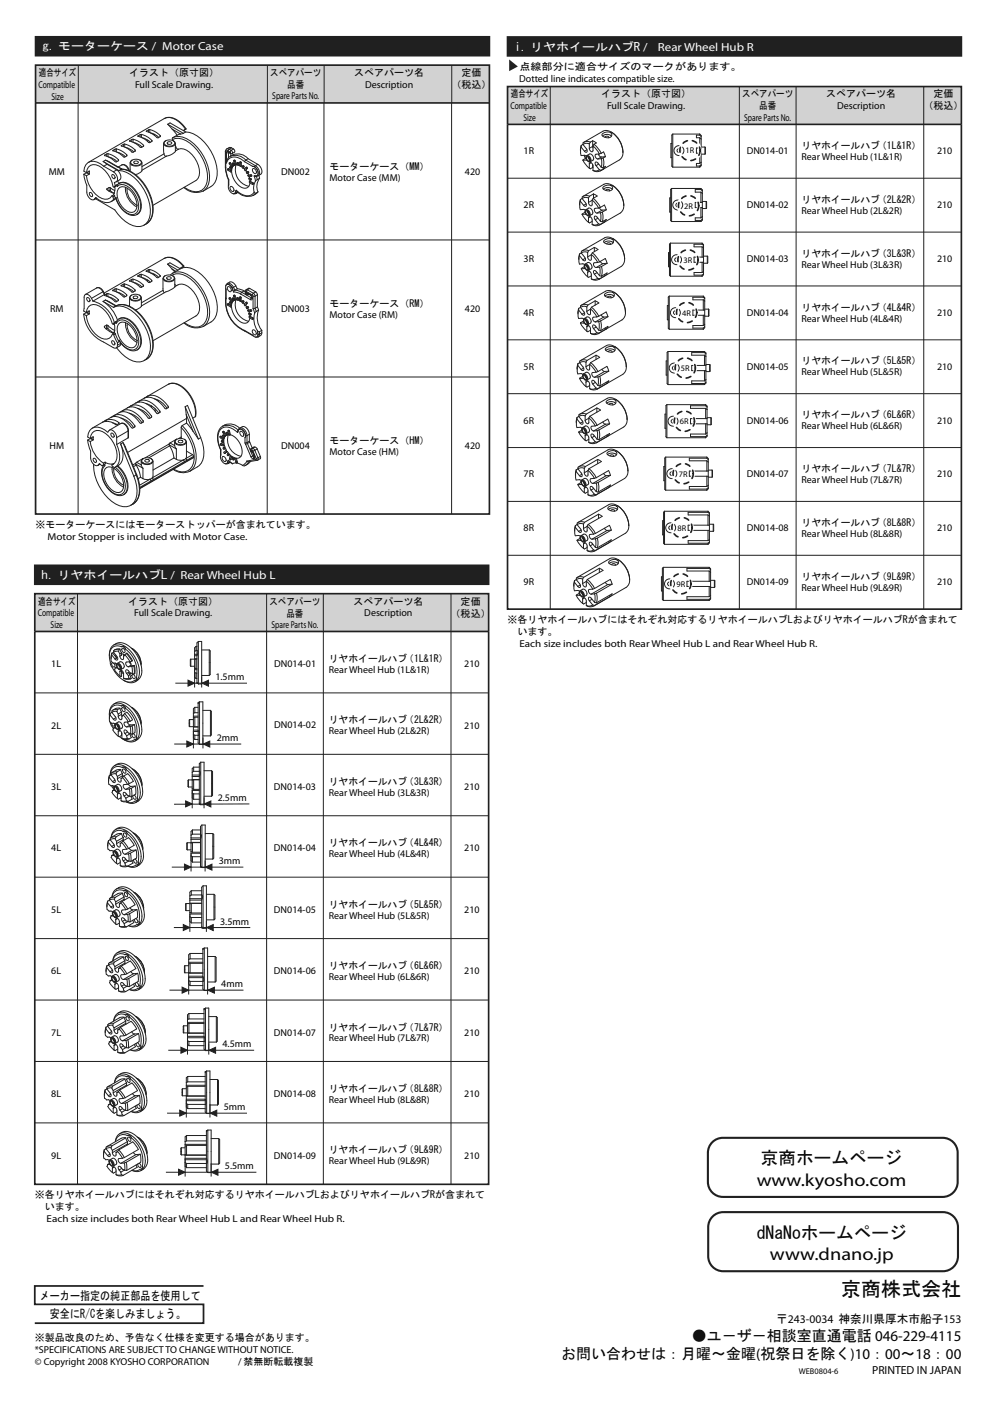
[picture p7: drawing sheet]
<svg xmlns="http://www.w3.org/2000/svg" width="209mm" height="298mm" viewBox="0 0 209 298" stroke-linecap="round" stroke-linejoin="round" font-family="sans-serif">
<defs><g id="words">
<text font-size="4.2" x="178" y="274.3">京商株式会社</text>
<g font-size="3.7">
<text x="160.1" y="250.9">www.kyosho.com</text>
<text x="161" y="246.5">京商ホームページ</text>
<text x="160.1" y="262.2">dNaNoホームページ</text>
<text x="162.9" y="266.7">www.dnano.jp</text>
</g>
<g font-size="3.2">
<text x="118.7" y="287.6">お問い合わせは：月曜～金曜(祝祭日を除く)10：00～18：00</text>
<text x="146.3" y="283.8">●ユ－ザ－相談室直通電話 046-229-4115</text>
</g>
<g font-size="2.6">
<text x="8.4" y="275.1">メーカー指定の純正部品を使用して</text>
<text x="8.4" y="279">安全にR/Cを楽しみましょう。</text>
</g>
<g font-size="2.5" fill="#fff">
<text x="9" y="10.7">g. モーターケース / Motor Case</text>
<text x="108.8" y="10.7">i. リヤホイールハブR /</text>
<text x="139.2" y="10.7">Rear Wheel Hub R</text>
<text x="8.8" y="122.5">h. リヤホイールハブL / Rear Wheel Hub L</text>
</g>
<g font-size="2.5">
<text x="164.2" y="280">〒243-0034 神奈川県厚木市船子153</text>
<text x="184.5" y="290.8">PRINTED IN JAPAN</text>
</g>
<g font-size="2.1">
<text x="8.2" y="16.1">適合サイズ</text>
<text x="27.3" y="16.1">イラスト（原寸図）</text>
<text x="57.2" y="16.1">スペアパーツ</text>
<text x="74.9" y="16.1">スペアパーツ名</text>
<text x="97.6" y="16.1">定価</text>
<text x="109.8" y="17.3">Dotted line indicates compatible size.</text>
<text x="109.9" y="14.8">点線部分に適合サイズのマークがあります。</text>
<text x="8.2" y="18.6">Compatible</text>
<text x="10.9" y="21.1">Size</text>
<text x="28.6" y="18.6">Full Scale Drawing.</text>
<text x="57.6" y="21">Spare Parts No.</text>
<text x="60.8" y="18.6">品番</text>
<text x="77.2" y="18.6">Description</text>
<text x="95.5" y="18.6">（税込）</text>
<text x="108" y="23.1">Compatible</text>
<text x="108.1" y="20.6">適合サイズ</text>
<text x="127.1" y="20.6">イラスト（原寸図）</text>
<text x="128.4" y="23.1">Full Scale Drawing.</text>
<text x="157" y="20.6">スペアパーツ</text>
<text x="160.6" y="23.2">品番</text>
<text x="174.7" y="20.6">スペアパーツ名</text>
<text x="177.1" y="23.1">Description</text>
<text x="195.3" y="23.2">（税込）</text>
<text x="197.4" y="20.6">定価</text>
<text x="110.7" y="25.6">Size</text>
<text x="157.4" y="25.6">Spare Parts No.</text>
<text x="69.7" y="35.9">モーターケース（MM）</text>
<text x="110.8" y="32.6">1R</text>
<text x="158" y="32.6">DN014-01</text>
<text x="169.5" y="33.9">Rear Wheel Hub (1L&amp;1R)</text>
<text x="169.5" y="31.5">リヤホイールハブ（1L&amp;1R）</text>
<text x="198.2" y="32.6">210</text>
<text x="10.3" y="37">MM</text>
<text x="59.5" y="37">DN002</text>
<text x="69.7" y="38.2">Motor Case (MM)</text>
<text x="98.3" y="37">420</text>
<text x="110.8" y="44">2R</text>
<text x="158" y="44">DN014-02</text>
<text x="169.5" y="45.3">Rear Wheel Hub (2L&amp;2R)</text>
<text x="169.5" y="42.9">リヤホイールハブ（2L&amp;2R）</text>
<text x="198.2" y="44">210</text>
<text x="110.8" y="55.4">3R</text>
<text x="158" y="55.4">DN014-03</text>
<text x="169.5" y="56.7">Rear Wheel Hub (3L&amp;3R)</text>
<text x="169.5" y="54.3">リヤホイールハブ（3L&amp;3R）</text>
<text x="198.2" y="55.4">210</text>
<text x="69.7" y="64.9">モーターケース（RM）</text>
<text x="169.5" y="65.7">リヤホイールハブ（4L&amp;4R）</text>
<text x="10.6" y="66">RM</text>
<text x="59.5" y="66">DN003</text>
<text x="69.7" y="67.2">Motor Case (RM)</text>
<text x="98.3" y="66">420</text>
<text x="110.8" y="66.8">4R</text>
<text x="158" y="66.8">DN014-04</text>
<text x="169.5" y="68.1">Rear Wheel Hub (4L&amp;4R)</text>
<text x="198.2" y="66.8">210</text>
<text x="169.5" y="77.1">リヤホイールハブ（5L&amp;5R）</text>
<text x="110.8" y="78.2">5R</text>
<text x="158" y="78.2">DN014-05</text>
<text x="169.5" y="79.5">Rear Wheel Hub (5L&amp;5R)</text>
<text x="198.2" y="78.2">210</text>
<text x="110.8" y="89.6">6R</text>
<text x="158" y="89.6">DN014-06</text>
<text x="169.5" y="88.5">リヤホイールハブ（6L&amp;6R）</text>
<text x="198.2" y="89.6">210</text>
<text x="10.5" y="95">HM</text>
<text x="59.5" y="95">DN004</text>
<text x="69.7" y="93.9">モーターケース（HM）</text>
<text x="98.3" y="95">420</text>
<text x="169.5" y="90.9">Rear Wheel Hub (6L&amp;6R)</text>
<text x="69.7" y="96.2">Motor Case (HM)</text>
<text x="110.8" y="101">7R</text>
<text x="158" y="101">DN014-07</text>
<text x="169.5" y="99.9">リヤホイールハブ（7L&amp;7R）</text>
<text x="198.2" y="101">210</text>
<text x="169.5" y="102.3">Rear Wheel Hub (7L&amp;7R)</text>
<text x="7.5" y="111.8">※モーターケースにはモーターストッパーが含まれています。</text>
<text x="110.8" y="112.4">8R</text>
<text x="158" y="112.4">DN014-08</text>
<text x="169.5" y="113.7">Rear Wheel Hub (8L&amp;8R)</text>
<text x="169.5" y="111.3">リヤホイールハブ（8L&amp;8R）</text>
<text x="198.2" y="112.4">210</text>
<text x="10" y="114.3">Motor Stopper is included with Motor Case.</text>
<text x="110.8" y="123.8">9R</text>
<text x="158" y="123.8">DN014-09</text>
<text x="169.5" y="125.1">Rear Wheel Hub (9L&amp;9R)</text>
<text x="169.5" y="122.7">リヤホイールハブ（9L&amp;9R）</text>
<text x="198.2" y="123.8">210</text>
<text x="8" y="130.4">Compatible</text>
<text x="8.1" y="127.9">適合サイズ</text>
<text x="27.1" y="127.9">イラスト（原寸図）</text>
<text x="28.4" y="130.4">Full Scale Drawing.</text>
<text x="57" y="127.9">スペアパーツ</text>
<text x="60.6" y="130.5">品番</text>
<text x="74.7" y="127.9">スペアパーツ名</text>
<text x="77.1" y="130.4">Description</text>
<text x="95.3" y="130.5">（税込）</text>
<text x="97.4" y="127.9">定価</text>
<text x="107.4" y="131.9">※各リヤホイールハブにはそれぞれ対応するリヤホイールハブLおよびリヤホイールハブRが含まれて</text>
<text x="10.7" y="133">Size</text>
<text x="57.4" y="132.9">Spare Parts No.</text>
<text x="107.4" y="134.5">います。</text>
<text x="109.9" y="136.9">Each size includes both Rear Wheel Hub L and Rear Wheel Hub R.</text>
<text x="10.8" y="141.2">1L</text>
<text x="45.6" y="144">1.5mm</text>
<text x="58" y="141.1">DN014-01</text>
<text x="69.5" y="142.4">Rear Wheel Hub (1L&amp;1R)</text>
<text x="69.5" y="140.1">リヤホイールハブ（1L&amp;1R）</text>
<text x="98.2" y="141.2">210</text>
<text x="10.8" y="154.2">2L</text>
<text x="58" y="154.1">DN014-02</text>
<text x="69.5" y="155.4">Rear Wheel Hub (2L&amp;2R)</text>
<text x="69.5" y="153.1">リヤホイールハブ（2L&amp;2R）</text>
<text x="98.2" y="154.2">210</text>
<text x="45.8" y="156.8">2mm</text>
<text x="10.8" y="167.2">3L</text>
<text x="58" y="167.2">DN014-03</text>
<text x="69.5" y="166.1">リヤホイールハブ（3L&amp;3R）</text>
<text x="98.2" y="167.2">210</text>
<text x="46.1" y="169.5">2.5mm</text>
<text x="69.5" y="168.4">Rear Wheel Hub (3L&amp;3R)</text>
<text x="69.5" y="179.1">リヤホイールハブ（4L&amp;4R）</text>
<text x="10.8" y="180.2">4L</text>
<text x="46.3" y="182.9">3mm</text>
<text x="58" y="180.2">DN014-04</text>
<text x="69.5" y="181.4">Rear Wheel Hub (4L&amp;4R)</text>
<text x="98.2" y="180.2">210</text>
<text x="10.8" y="193.2">5L</text>
<text x="46.6" y="195.7">3.5mm</text>
<text x="58" y="193.2">DN014-05</text>
<text x="69.5" y="194.4">Rear Wheel Hub (5L&amp;5R)</text>
<text x="69.5" y="192.1">リヤホイールハブ（5L&amp;5R）</text>
<text x="98.2" y="193.2">210</text>
<text x="10.8" y="206.2">6L</text>
<text x="46.8" y="208.9">4mm</text>
<text x="58" y="206.2">DN014-06</text>
<text x="69.5" y="207.4">Rear Wheel Hub (6L&amp;6R)</text>
<text x="69.5" y="205.1">リヤホイールハブ（6L&amp;6R）</text>
<text x="98.2" y="206.2">210</text>
<text x="10.8" y="219.2">7L</text>
<text x="47.1" y="221.7">4.5mm</text>
<text x="58" y="219.2">DN014-07</text>
<text x="69.5" y="220.4">Rear Wheel Hub (7L&amp;7R)</text>
<text x="69.5" y="218.1">リヤホイールハブ（7L&amp;7R）</text>
<text x="98.2" y="219.2">210</text>
<text x="10.8" y="232.2">8L</text>
<text x="58" y="232.2">DN014-08</text>
<text x="69.5" y="233.4">Rear Wheel Hub (8L&amp;8R)</text>
<text x="69.5" y="231.1">リヤホイールハブ（8L&amp;8R）</text>
<text x="98.2" y="232.2">210</text>
<text x="47.3" y="235">5mm</text>
<text x="10.8" y="245.2">9L</text>
<text x="58" y="245.2">DN014-09</text>
<text x="69.5" y="244.1">リヤホイールハブ（9L&amp;9R）</text>
<text x="98.2" y="245.2">210</text>
<text x="47.6" y="247.5">5.5mm</text>
<text x="69.5" y="246.4">Rear Wheel Hub (9L&amp;9R)</text>
<text x="7.4" y="253.6">※各リヤホイールハブにはそれぞれ対応するリヤホイールハブLおよびリヤホイールハブRが含まれて</text>
<text x="7.4" y="256.2">います。</text>
<text x="9.9" y="258.6">Each size includes both Rear Wheel Hub L and Rear Wheel Hub R.</text>
<text x="7.4" y="286.3">*SPECIFICATIONS ARE SUBJECT TO CHANGE WITHOUT NOTICE.</text>
<text x="7.4" y="283.8">※製品改良のため、予告なく仕様を変更する場合があります。</text>
<text x="7.4" y="288.8">© Copyright 2008 KYOSHO CORPORATION</text>
<text x="50.4" y="288.8">/ 禁無断転載複製</text>
</g>
<g font-size="1.8">
<text x="145" y="32.5">1R</text>
<text x="144.7" y="44.2">2R</text>
<text x="144.6" y="55.6">3R</text>
<text x="144.3" y="66.8">4R</text>
<text x="144" y="78.5">5R</text>
<text x="143.8" y="89.8">6R</text>
<text x="143.6" y="100.9">7R</text>
<text x="143.3" y="112.3">8R</text>
<text x="143.1" y="124.2">9R</text>
<text x="169" y="290.8">WEB0804-6</text>
</g>
</g></defs>
<path d="M7.4 125.6h96v8h-96z" fill="#d1d2d4"/>
<path d="M7.4 133.6v-8h96v8" fill="none" stroke="#231f20" stroke-width=".35"/>
<path d="M16.4 125.6v8M56.4 125.6v8M68.4 125.6v8M95.4 125.6v8" fill="none" stroke="#231f20" stroke-width=".21"/>
<path d="M107.4 18.3h96v8h-96z" fill="#d1d2d4"/>
<path d="M107.4 26.3v-8h96v8M107.4 26.3h96v102.6h-96zM7.4 133.6h96v117h-96z" fill="none" stroke="#231f20" stroke-width=".35"/>
<g fill="none" stroke="#231f20" stroke-width=".21">
<path d="M116.4 18.3v110.6M156.4 18.3v110.6M168.4 18.3v110.6M195.4 18.3v110.6M107.4 37.7h96M122.9 31.1l-.1 .7 .1 1.1h.7l.4 .2M122.9 31.1l.7 .9M122.9 30.8l-.1 1.1M122.9 30.8v.3M123.3 33.9l.5 .8 .9 .9M123.3 30.6l.7 .9a.37 .37 0 0 1 .3 .4 .37 .37 0 0 1-.5 .3l-.2-.2M123.3 30.6l-.4 .2"/>
<path d="M123.5 30.1l4-2.3a2.75 2.75 0 0 1 3.2 1.5 5.3 5.3 0 0 1 1.1 2.9M123.5 32.9l.3 .6M123.8 33.5l-.5 .4M124 33.4a.41 .41 0 0 1 .3-.5 .41 .41 0 0 1 .5 .3 .53 .53 0 0 1 .3 .6 .53 .53 0 0 1-.5 .4h-.2M124 33.5h-.2M124 33.9h.1M124 33.9h-.7M124 33.1a.66 .66 0 0 1 .7 .3 .66 .66 0 0 1-.1 .8 .84 .84 0 0 1-.6-1.1zM124.1 32.9l.6-.3a.85 .85 0 0 1 .7 1.3l-.5 .3M124.1 33.2a.48 .48 0 0 1 .6 .3 .48 .48 0 0 1-.2 .6 .65 .65 0 0 1-.4-.9zM124.2 31.7l-.6 .3M124.4 33.2l.4 .6"/>
<path d="M124.5 33.3l.3 .4M124.7 34.7a.36 .36 0 0 1 .4-.3 .36 .36 0 0 1 .3 .4v1.3M124.7 30.5a1.32 1.32 0 0 0-1.4 .1M124.7 30.5v.9M124.7 34.7v.9M124.9 30.1a1.46 1.46 0 0 0-1.6 .1v.4M124.9 30.1l-.2 .4M125 34.4l-.3 .3M125.4 29.8l.7 .4-.5 .3M125.4 31v.3M125.4 35.4l-.5 .3-.2-.1M125.4 35.4v.1"/>
<path d="M125.4 29.8l-.5 .3M125.4 29.8v1.2M125.4 34.8v.6M125.4 31l-.7 .4M125.4 30.9v.9a.36 .36 0 0 1-.4 .3 .36 .36 0 0 1-.3-.4v-.3M125.4 30.9l.9 .9 .5 .8M125.6 30.5l.8 .7 .8 1.2M125.6 30.5l-.2 .4M126.1 35.1a.37 .37 0 0 1-.3-.5 .37 .37 0 0 1 .5-.3l.9 1.1M126.1 35.1l.7 .8M126.6 32.6l.3 .5 .3 .1M126.6 34.7l-.5 .4"/>
<path d="M126.8 32.6h-.7a.6 .6 0 0 0-.1 .7 .6 .6 0 0 0 .5 .3M126.8 35.9a1.32 1.32 0 0 1-1.4 .2M126.8 35.9l.4 .1M127.2 33.6l.1 .7-.1 1.1M127.2 33.6h-.7M127.2 35.4l.4 .1M127.2 33.2l-.7 .4M127.2 36a1.47 1.47 0 0 1-1.8 .1M127.2 32.4l.5-.2 .4 1M127.2 32.4l-.4 .2M127.4 28.4a1.29 1.29 0 0 1 2 0 1 1 0 0 1-1.7 .6 .41 .41 0 0 1-.3-.6zM127.4 35.5l.3 .3"/>
<path d="M127.4 28.8a1.45 1.45 0 0 1 1.9 0M127.6 35.5l.5-.3-.4 .6M127.6 33.4l.1 .9-.1 1.2M127.6 33.4l-.4 .2M127.6 39.6a1.29 1.29 0 0 1 2 .1 1 1 0 0 1-1.7 .5 .41 .41 0 0 1-.3-.6zM127.7 35.8l-.5 .2M128 29a.39 .39 0 0 1 .4-.2 .39 .39 0 0 1 .3 .4M128.1 33.2l-.5 .2M128.1 33.2h-.9M129.3 27.9a5.1 5.1 0 0 1 2.5 4.3M129.5 39.2a5.1 5.1 0 0 1 2.4 4.3M131.8 32.2l-.3 1.1-.5 .5-4 2.4"/>
<path d="M142.1 39.9h6.2M142.1 39.9l-.2 .2v6.6l.2 .2M142.1 39.9v7M142.1 30.4h-.2v3h.2M142.3 35.4h5.7M142.3 28.4h5.7M142.3 28.4l-.2 .2v6.6l.2 .2M142.3 28.4v7M148 28.4l.3 .3v6.4l-.3 .3M148 28.6h-.7v.6h.7M148 34.6h-.7v.5h.7M148 28.4v.2"/>
<path d="M148 29.2v2.1M148 32.4v2.2M148 35.1v.3M148 29.2l.3 .2M148 28.6l.3 .3M148.3 39.9l.3 .3v6.4l-.3 .3M148.3 39.9v.2M148.3 32.6h.8M148.3 31.1h.8M148.3 31.3h-1v1.1h1M148.3 34.3l-.3 .3M148.3 34.9l-.3 .2"/>
<path d="M149.1 31.1v1.5M107.4 49.1h96M122.6 54.1l-.2 .7 .2 1.1 .7-.1 .3 .2M122.6 54.1l.7 .9M122.6 53.7l-.2 1.2M122.6 53.7v.4M122.7 42.6l-.1 .7 .1 1.1 .8-.1 .3 .2M122.7 42.6l.8 .9M122.8 42.2l-.2 1.2M122.8 42.2l-.1 .4M123 56.9l.7 1.1 .6 .6M123 53.5l.7 .9a.37 .37 0 0 1 .2 .5 .37 .37 0 0 1-.5 .2l-.1-.1"/>
<path d="M123 53.5l-.4 .2M123.1 45.4l.8 1.1 .6 .6M123.1 42l.7 .9a.37 .37 0 0 1 .3 .5 .37 .37 0 0 1-.5 .2l-.1-.1M123.1 42l-.3 .2M123.2 53.1l4.7-2.8a2.84 2.84 0 0 1 3.3 1.7l.6 1.3 .3 1.5M123.3 41.5l4.4-2.5a2.87 2.87 0 0 1 3.3 1.7l.7 1.5 .2 1.3M123.6 56.3a.43 .43 0 0 1 .4-.5 .43 .43 0 0 1 .4 .4 .52 .52 0 0 1 .3 .6 .52 .52 0 0 1-.4 .4l-.2-.1M123.6 56.4l-.6 .5M123.7 56.8h.1M123.7 56.8l-.7 .1M123.7 56.1a.64 .64 0 0 1 .7 .3 .64 .64 0 0 1-.2 .8 .85 .85 0 0 1-.5-1.1zM123.8 55.9l.5-.3a.86 .86 0 0 1 .8 1.3l-.6 .3"/>
<path d="M123.8 56.2a.47 .47 0 0 1 .5 .3 .47 .47 0 0 1-.1 .5l-.4-.3zM123.8 44.8a.43 .43 0 0 1 .4-.5 .43 .43 0 0 1 .4 .4 .53 .53 0 0 1 .3 .6 .53 .53 0 0 1-.5 .4l-.2-.1M123.8 44.9l-.7 .5M123.8 54.7l-.5 .3M123.8 45.3h.1M123.8 45.3l-.7 .1M123.9 44.5a.66 .66 0 0 1 .7 .4 .66 .66 0 0 1-.2 .8 .84 .84 0 0 1-.5-1.2zM123.9 44.4l.6-.3a.86 .86 0 0 1 .7 1.3l-.5 .3M123.9 44.7a.47 .47 0 0 1 .6 .2 .47 .47 0 0 1-.2 .6l-.4-.4zM124 43.1l-.5 .4M124.1 56.2l.3 .6M124.1 56.2l.3 .5"/>
<path d="M124.2 44.7l.4 .6M124.3 44.7l.3 .5M124.3 57.6a.36 .36 0 0 1 .4-.2 .36 .36 0 0 1 .3 .4l.1 1.2M124.3 53.4a1.32 1.32 0 0 0-1.3 .1M124.3 53.4v1M124.3 57.6v1M124.5 46.1a.36 .36 0 0 1 .4-.3 .36 .36 0 0 1 .3 .5l.1 1.2M124.5 41.9a1.32 1.32 0 0 0-1.4 .1M124.5 41.9v.9M124.5 46.1v1M124.5 53.1a1.46 1.46 0 0 0-1.5 .1v.3M124.5 53.1l-.2 .3"/>
<path d="M124.7 41.5a1.46 1.46 0 0 0-1.5 .2l-.1 .3M124.7 41.5l-.2 .4M124.7 57.4l-.4 .2M124.9 45.9l-.4 .2M125.1 53.9v.9a.36 .36 0 0 1-.4 .3 .36 .36 0 0 1-.3-.4l-.1-.3M125.1 53.9l.9 .9 .4 .8M125.1 58.4l-.6 .3-.2-.1M125.1 53.9l-.8 .5M125.3 42.4v.9a.36 .36 0 0 1-.5 .3 .36 .36 0 0 1-.2-.4l-.1-.4M125.3 42.4l.6 .6 .7 1M125.3 46.9l-.6 .3-.2-.1M125.3 42.4l-.8 .4"/>
<path d="M125.3 53.5l1 1.1 .5 .8M125.3 53.5l-.2 .4M125.5 42l1 1 .5 .9M125.5 42l-.2 .4M125.5 41l.8 .5-.8 .5M125.5 41l-.8 .5M125.5 41v.9M125.7 52.4l.8 .4-1.2 .7M125.7 52.4l-1.2 .7M125.7 52.4v.9M125.7 58a.37 .37 0 0 1-.2-.4 .37 .37 0 0 1 .4-.3l.9 1.1M125.7 58l.7 .9"/>
<path d="M125.9 46.5a.37 .37 0 0 1-.3-.5 .37 .37 0 0 1 .5-.2l.9 1M125.9 46.5l.7 .9M126.3 57.7l-.6 .3M126.4 58.9l.4 .1a1.47 1.47 0 0 1-1.7 0M126.4 55.6h-.7a.6 .6 0 0 0-.1 .6 .6 .6 0 0 0 .5 .4M126.4 58.9a1.32 1.32 0 0 1-1.3 .1M126.5 46.2l-.6 .3M126.6 44l-.7 .1a.6 .6 0 0 0-.1 .6 .6 .6 0 0 0 .5 .4M126.6 47.4a1.32 1.32 0 0 1-1.3 .1M126.6 47.4l.4 .1M126.8 44l.6 .5M126.8 56.6l.2 .7-.2 1.1"/>
<path d="M126.8 56.6h-.7M126.8 58.4l.4 .1M126.8 55.4l1.2-.7 .4 1M126.8 55.4l-.4 .2M127 55.3l.5 .5M127 45l.1 .7-.1 1.1M127 45l-.7 .1M127 46.8l.4 .1M127 47.5a1.47 1.47 0 0 1-1.7 0M127 43.9l.9-.5 .3 1M127 43.9l-.4 .1M127.2 56.4l.2 .8-.2 1.3"/>
<path d="M127.2 56.4l-.4 .2M127.4 44.5l-1.1 .6M127.4 46.9l.8-.5-.3 .6M127.4 44.9l.2 .8-.2 1.2M127.4 44.9l-.4 .1M127.5 55.8l-1.4 .8M127.6 40a1.45 1.45 0 0 1 1.9 .1M127.7 46.8l.2 .2M127.8 50.9a1.29 1.29 0 0 1 2 .1 1 1 0 0 1-1.7 .5 .41 .41 0 0 1-.3-.6zM127.8 51.3a1.46 1.46 0 0 1 1.9 .1M127.8 58.1l.2 .2 .4-.5-1.2 .7M127.9 47l-.9 .5"/>
<path d="M128.1 40.3a.39 .39 0 0 1 .5-.2 .39 .39 0 0 1 .3 .3M128.2 44.4l-.8 .5M128.2 44.4l-.8 .1M128.3 51.6a.39 .39 0 0 1 .4-.2 .39 .39 0 0 1 .4 .3M128.4 55.7l-1.2 .7M128.4 55.7l-.9 .1M129.6 50.5a5.1 5.1 0 0 1 2.5 4.3M131.9 43.5l-.2 1-.5 .6-4.4 2.5M132.1 54.8l-.2 1.1-.5 .5-4.7 2.7M141.6 53.5h-.2v3h.2M141.8 58.5h6.7M141.8 51.5h6.7"/>
<path d="M141.8 51.5l-.2 .2v6.6l.2 .2M141.8 51.5v7M141.9 41.9h-.2v3h.2M142.1 46.9h6.2M148.3 40.1h-1.2v.6h1.2M148.3 46.1h-1.2v.6h1.2M148.3 40.7v2.1M148.3 43.9v2.2M148.3 46.7v.2M148.3 40.7l.3 .2M148.3 40.1l.3 .3M148.5 51.5l.3 .3v6.4l-.3 .3"/>
<path d="M148.5 51.7h-1.7v.5h1.7M148.5 57.7h-1.7v.5h1.7M148.5 51.5v.2M148.5 52.2v2.2M148.5 55.5v2.2M148.5 58.2v.3M148.5 52.2l.3 .3M148.5 51.7l.3 .3M148.6 44.1h.8M148.6 42.6h.8M148.6 42.8h-1.5v1.1h1.5M148.6 45.8l-.3 .3"/>
<path d="M148.6 46.4l-.3 .3M148.8 55.7h.8M148.8 54.2h.8M148.8 54.4h-2v1.1h2M148.8 57.4l-.3 .3M148.8 58l-.3 .2M149.4 42.6v1.5M149.6 54.2v1.5M107.4 60.5h96M107.4 71.9h96M122.2 77.3l-.1 .7 .1 1.1h.7l.4 .2M122.2 77.3l.7 .9"/>
<path d="M122.2 77l-.1 1.1M122.2 77v.3M122.4 65.6l-.1 .7 .1 1.1 .7-.1 .4 .2M122.4 65.6l.7 .9M122.4 65.3l-.1 1.1M122.4 65.3v.3M122.6 76.8l.8 1a.34 .34 0 0 1 .1 .6 .34 .34 0 0 1-.6-.2M122.6 76.8l-.4 .2M122.8 68.4l.4 .8 .9 .9M122.8 65.1l.7 .8a.37 .37 0 0 1 .2 .5 .37 .37 0 0 1-.4 .3l-.2-.2M122.8 65.1l-.4 .2M122.8 76.3l5.4-3.1a2.67 2.67 0 0 1 3.1 1.3 5.4 5.4 0 0 1 1.2 3.1"/>
<path d="M123 64.6l5.1-3a2.81 2.81 0 0 1 3.2 1.7l.7 1.3 .3 1.5M123.2 79.6a.42 .42 0 0 1 .4-.5 .42 .42 0 0 1 .5 .4 .52 .52 0 0 1 .3 .5 .52 .52 0 0 1-.5 .4h-.2M123.3 79.7l-.7 .4M123.3 79.3a.68 .68 0 0 1 .7 .3 .68 .68 0 0 1-.1 .8 .82 .82 0 0 1-.6-1.1zM123.4 79.1l.6-.3a.86 .86 0 0 1 .7 1.3l-.6 .3M123.4 67.8a.43 .43 0 0 1 .4-.5 .43 .43 0 0 1 .5 .5 .52 .52 0 0 1 .2 .5 .52 .52 0 0 1-.4 .4l-.2-.1M123.4 79.4a.5 .5 0 0 1 .6 .3 .5 .5 0 0 1-.2 .6 .64 .64 0 0 1-.4-.9zM123.4 67.9l-.6 .5M123.5 77.9l-.6 .3M123.5 68.4h.1M123.5 68.4h-.7M123.5 67.6a.68 .68 0 0 1 .7 .3 .68 .68 0 0 1-.1 .8 .82 .82 0 0 1-.6-1.1z"/>
<path d="M123.6 67.4l.5-.3a.86 .86 0 0 1 .8 1.3l-.6 .3M123.6 67.7a.5 .5 0 0 1 .5 .3 .5 .5 0 0 1-.1 .6 .64 .64 0 0 1-.4-.9zM123.6 66.2l-.5 .3M123.7 79.4l.4 .6M123.8 79.5l.3 .4M123.9 67.7l.3 .6M124 76.7a1.33 1.33 0 0 0-1.4 .1M124 76.7v.9M124 67.7l.2 .5M124.1 69.1a.36 .36 0 0 1 .5-.2 .36 .36 0 0 1 .2 .4l.1 1.2M124.1 64.9a1.33 1.33 0 0 0-1.3 .2M124.1 64.9v1"/>
<path d="M124.1 69.1v1M124.2 76.3a1.48 1.48 0 0 0-1.6 .1v.4M124.2 76.3l-.2 .4M124.3 64.6a1.48 1.48 0 0 0-1.5 .1v.4M124.3 64.6l-.2 .3M124.5 68.9l-.4 .2M124.7 77.1v1a.42 .42 0 0 1-.5 .1 .42 .42 0 0 1-.2-.4v-.2M124.7 77.1l.9 .9 .5 .8M124.7 77.2l-.7 .4M124.9 65.4v.9a.36 .36 0 0 1-.4 .3 .36 .36 0 0 1-.3-.4l-.1-.3M124.9 65.4l.9 .9 .5 .8M124.9 69.9l-.6 .3-.2-.1"/>
<path d="M124.9 65.4l-.8 .5M124.9 76.7l.8 .7 .8 1.2M124.9 76.7l-.2 .4M125.1 65l1 1.1 .6 .8M125.1 65l-.2 .4M125.5 69.5a.37 .37 0 0 1-.2-.4 .37 .37 0 0 1 .5-.3l.8 1.1M125.5 69.5l.8 .9M125.9 63.7l.8 .4-1.6 .9M125.9 63.7l-1.6 .9M125.9 63.7v.9M126.1 75.2l.8 .4-2 1.1M126.1 75.2l-1.9 1.1"/>
<path d="M126.1 75.2v.9M126.1 78.8h-.7a.6 .6 0 0 0-.2 .7 .6 .6 0 0 0 .6 .3M126.1 69.2l-.6 .3M126.3 67.1h-.8a.6 .6 0 0 0-.1 .7 .6 .6 0 0 0 .5 .3M126.3 70.4a1.33 1.33 0 0 1-1.4 .1M126.3 70.4l.4 .1M126.5 79.8l.1 .7-.1 1.1M126.5 79.8h-.7M126.5 78.6l-.4 .2M126.6 68.1l.2 .7-.2 1.1M126.6 68.1h-.7M126.6 69.9l.4 .1"/>
<path d="M126.7 70.5a1.48 1.48 0 0 1-1.8 0M126.7 66.9l1.5-.9 .4 1M126.7 66.9l-.4 .2M126.9 79.6l.1 .9-.1 1.2M126.9 79.6l-.4 .2M127 67.9l.2 .8-.2 1.3M127 67.9l-.4 .2M127.2 66.6l.5 .5M127.3 78.1l.6 .5M127.7 67.1l-1.8 1M127.9 78.6l-2.1 1.2M127.9 62.2a1.29 1.29 0 0 1 2 .1 1 1 0 0 1-1.6 .5 .41 .41 0 0 1-.4-.6z"/>
<path d="M128 62.6a1.45 1.45 0 0 1 1.9 .1M128 69.4l.2 .2M128.1 73.7a1.29 1.29 0 0 1 2 .1 1 1 0 0 1-1.6 .6 .41 .41 0 0 1-.4-.7zM128.1 74.2a1.45 1.45 0 0 1 2 0M128.2 69.6l.4-.5-1.6 .9M128.2 69.6l-1.5 .9M128.5 62.9a.39 .39 0 0 1 .4-.2 .39 .39 0 0 1 .4 .3M128.6 67l-1.6 .9M128.6 67l-.9 .1M128.7 74.4a.39 .39 0 0 1 .4-.2 .39 .39 0 0 1 .3 .3M128.8 78.5l-.4-1-1.9 1.1M128.8 78.5l-1.9 1.1"/>
<path d="M128.8 78.5l-.9 .1M129.8 61.8a5.1 5.1 0 0 1 2.5 4.3M130 73.3a5.1 5.1 0 0 1 2.5 4.3M132.3 66.1l-.1 .7-.6 .9-5.1 2.9M132.5 77.6l-.1 .7-.7 .9-5.4 3.2M141.1 76.4h-.2v3h.2M141.3 74.4h7.7M141.3 74.4l-.2 .2v6.6l.2 .2M141.3 74.4v7M141.4 64.7h-.2v3h.2M141.6 69.7h7.2M141.6 62.7h7.2"/>
<path d="M141.6 62.7l-.2 .2v6.6l.2 .2M141.6 62.7v7M148.8 62.7l.3 .3v6.4l-.3 .3M148.8 62.9h-2.2v.6h2.2M148.8 68.9h-2.2v.5h2.2M148.8 62.7v.2M148.8 63.5v2.1M148.8 66.7v2.2M148.8 69.4v.3M148.8 63.5l.3 .2M148.8 62.9l.3 .3M149 74.4l.3 .3v6.4l-.3 .3"/>
<path d="M149 74.6h-2.7v.6h2.7M149 74.4v.2M149 75.2v2.1M149 78.4v2.2M149 75.2l.3 .2M149 74.6l.3 .3M149.1 66.9h.8M149.1 65.4h.8M149.1 65.6h-2.5v1.1h2.5M149.1 68.6l-.3 .3M149.1 69.2l-.3 .2M149.3 78.6h.8"/>
<path d="M149.3 77.1h.8M149.3 77.3h-3v1.1h3M149.9 65.4v1.5M150.1 77.1v1.5M107.4 83.3h96M107.4 94.7h96M121.9 99.8l-.2 .7 .2 1.1 .7-.1 .3 .2M121.9 99.8l.7 .9M121.9 99.4l-.2 1.2M121.9 99.4v.4M122 88.7l-.1 .7 .1 1.1 .7-.1 .4 .2M122 88.7l.7 .9"/>
<path d="M122.1 88.3l-.2 1.2M122.1 88.3l-.1 .4M122.3 99.2l.8 1.1a.34 .34 0 0 1 0 .5 .34 .34 0 0 1-.5-.1M122.3 99.2l-.4 .2M122.4 91.5l.5 .7 .9 1M122.4 88.1l.8 1.1a.34 .34 0 0 1 .1 .5 .34 .34 0 0 1-.6-.1M122.4 88.1l-.3 .2M122.4 98.8l6.2-3.6a2.76 2.76 0 0 1 3.2 1.5l.8 1.6 .2 1.4M122.6 80.1l.7 1.1 .7 .6M122.6 87.7l5.8-3.4a2.64 2.64 0 0 1 3.1 1.4 5.4 5.4 0 0 1 1.1 3.1M123.1 90.9a.42 .42 0 0 1 .3-.5 .42 .42 0 0 1 .5 .4 .52 .52 0 0 1 .3 .6 .52 .52 0 0 1-.5 .4l-.2-.1M123.1 91l-.7 .5"/>
<path d="M123.1 91.4h.1M123.1 91.4l-.7 .1M123.1 90.7a.67 .67 0 0 1 .8 .3 .67 .67 0 0 1-.1 .8 .83 .83 0 0 1-.7-1.1zM123.2 90.5l.6-.3a.86 .86 0 0 1 .7 1.3l-.5 .3M123.2 90.8a.49 .49 0 0 1 .6 .2 .49 .49 0 0 1-.1 .6l-.5-.4zM123.3 89.3l-.6 .3M123.3 80.1h-.7M123.4 80l-.1 .1M123.5 90.8l.4 .6M123.6 90.8l.3 .5M123.6 99.1a1.34 1.34 0 0 0-1.3 .1M123.6 99.1v1"/>
<path d="M123.8 92.2a.47 .47 0 0 1 .6-.1 .47 .47 0 0 1 .2 .6v.9M123.8 88a1.33 1.33 0 0 0-1.4 .1M123.8 88v1M123.8 92.2v1M123.8 98.7a1.48 1.48 0 0 0-1.5 .2v.3M123.8 98.7l-.2 .4M124 80.9v-.1a.47 .47 0 0 1 .6-.1 .47 .47 0 0 1 .1 .6v1M124 80.9v.9M124 87.7a1.48 1.48 0 0 0-1.5 .1l-.1 .3M124 87.7l-.2 .3M124.2 92l-.4 .2M124.3 80.6l-.3 .3"/>
<path d="M124.4 99.6v1a.42 .42 0 0 1-.6 .1 .42 .42 0 0 1-.2-.5v-.1M124.4 99.6l.9 .9 .4 .7M124.4 99.6l-.8 .5M124.6 88.5l-.1 1a.42 .42 0 0 1-.5 .1 .42 .42 0 0 1-.2-.5v-.1M124.6 88.5l.8 .9 .5 .7M124.6 93l-.6 .3-.2-.1M124.6 88.5l-.8 .5M124.6 99.2l.7 .7 .8 1.2M124.6 99.2l-.2 .4M124.7 81.6l-.5 .3-.2-.1M124.8 88.1l1 1.1 .5 .8M124.8 88.1l-.2 .4"/>
<path d="M125.2 92.6l-.1-.1a.34 .34 0 0 1 0-.6 .34 .34 0 0 1 .5 .2l.7 .8M125.2 92.6l.7 .9M125.4 81.3l-.1-.2a.34 .34 0 0 1-.1-.5 .34 .34 0 0 1 .6 .1l.7 .9M125.4 81.3l.7 .8M125.8 92.3l-.6 .3M125.9 93.5l.4 .1a1.48 1.48 0 0 1-1.7 0M125.9 90.1l-.7 .1a.6 .6 0 0 0-.1 .6 .6 .6 0 0 0 .5 .4M125.9 93.5a1.33 1.33 0 0 1-1.3 .1M125.9 80.9l-.5 .4M126.1 82.1a1.33 1.33 0 0 1-1.4 .2M126.1 82.1l.4 .1M126.2 86.3l.8 .5-2.2 1.3"/>
<path d="M126.2 86.3l-2.2 1.4M126.2 86.3v.9M126.3 91.1l.1 .8-.1 1M126.3 91.1l-.7 .1M126.3 92.9l.4 .2M126.3 90l-.4 .1M126.4 97.2l.8 .5-2.6 1.5M126.4 97.2l-2.6 1.5M126.4 97.2v.9M126.5 81.6l.4 .1M126.5 82.2a1.49 1.49 0 0 1-1.8 .1M126.7 91l.1 .8-.1 1.3"/>
<path d="M126.7 91l-.4 .1M127.5 89.3l.6 .5M128.1 89.8l-2.5 1.4M128.2 80.9l.2 .2M128.3 84.9a1.29 1.29 0 0 1 2 .1 1 1 0 0 1-1.7 .5 .41 .41 0 0 1-.3-.6zM128.3 85.3a1.45 1.45 0 0 1 1.9 .1M128.4 92.1l.2 .2 .3-.6-2.2 1.4M128.4 81.1l.4-.5-1.9 1.1M128.4 81.1l-1.9 1.1M128.5 95.8a1.29 1.29 0 0 1 2 .1 1 1 0 0 1-1.7 .5 .41 .41 0 0 1-.3-.6zM128.5 96.2a1.45 1.45 0 0 1 1.9 .1M128.9 85.6a.39 .39 0 0 1 .4-.3 .39 .39 0 0 1 .3 .4"/>
<path d="M128.9 89.7l-.3-1-2.3 1.3M128.9 89.7l-2.2 1.3M128.9 89.7l-.8 .1M129 96.5a.39 .39 0 0 1 .5-.3 .39 .39 0 0 1 .3 .4M130.2 84.5a5.1 5.1 0 0 1 2.4 4.3M130.4 95.4a5.1 5.1 0 0 1 2.4 4.3M132.6 88.8v.7l-.7 .9-5.8 3.3M132.8 99.7l-.1 .7-.6 .9-6.2 3.5M140.6 98.7h-.2v3h.2M140.8 96.7h8.7M140.8 96.7l-.2 .2v6.6l.2 .2M140.8 96.7v7"/>
<path d="M140.9 87.6h-.2v3h.2M141.1 85.6v7M141.1 92.6h8.2M141.1 85.6h8.2M141.1 85.6l-.2 .2v6.6l.2 .2M141.3 81.4h7.7M149 80.6h-2.7v.6h2.7M149 81.2v.2M149.3 85.6l.3 .3v6.4l-.3 .3M149.3 85.9h-3.2v.5h3.2M149.3 91.9h-3.2v.5h3.2M149.3 85.6v.3"/>
<path d="M149.3 86.4v2.2M149.3 89.7v2.2M149.3 92.4v.2M149.3 86.4l.3 .3M149.3 85.9l.3 .2M149.3 80.3l-.3 .3M149.3 80.9l-.3 .3M149.5 96.7l.3 .3v6.4l-.3 .3M149.5 97h-3.7v.5h3.7M149.5 96.7v.3M149.5 97.5v2.2M149.5 97.5l.3 .3"/>
<path d="M149.5 97l.3 .2M149.6 89.9h.8M149.6 88.4h.8M149.6 88.6h-3.5v1.1h3.5M149.6 91.6l-.3 .3M149.6 92.1l-.3 .3M149.8 99.5h.8M149.8 99.7h-4v1.1h4M150.4 88.4v1.5M150.6 99.5v1.5M107.4 106.1h96M107.4 117.5h96"/>
<path d="M121.7 111.6l-.1 .7 .1 1.1 .7-.1 .4 .2M121.7 111.6l.7 .9M121.7 111.2l-.2 1.2M121.7 111.2v.4M122.1 114.4l.7 1.1 .6 .6M122.1 111l.8 1.1a.34 .34 0 0 1 0 .5 .34 .34 0 0 1-.5-.1M122.1 111l-.4 .2M122.3 102.6l.7 1.1 .6 .6M122.3 110.6l6.5-3.8a2.72 2.72 0 0 1 3.1 1.5l.9 1.6 .2 1.4M122.7 113.8a.41 .41 0 0 1 .4-.5 .41 .41 0 0 1 .4 .4 .52 .52 0 0 1 .3 .6 .52 .52 0 0 1-.5 .4l-.1-.1M122.7 113.9l-.6 .5M122.8 114.3h.1"/>
<path d="M122.8 114.3l-.7 .1M122.8 113.5a.68 .68 0 0 1 .7 .4 .68 .68 0 0 1-.1 .8 .82 .82 0 0 1-.6-1.2zM122.9 113.4l.5-.3a.85 .85 0 0 1 .8 1.3l-.6 .3M122.9 102a.42 .42 0 0 1 .3-.5 .42 .42 0 0 1 .5 .4 .52 .52 0 0 1 .3 .6 .52 .52 0 0 1-.5 .4l-.1-.1M122.9 102.1l-.6 .5M122.9 113.7a.5 .5 0 0 1 .5 .2 .5 .5 0 0 1-.1 .6l-.4-.4zM122.9 112.2l-.5 .3M123 102.5h.1M123 102.5l-.7 .1M123 101.8a.67 .67 0 0 1 .7 .3 .67 .67 0 0 1-.1 .8 .83 .83 0 0 1-.6-1.1zM123 101.6l.6-.3a.85 .85 0 0 1 .8 1.3l-.6 .3M123.1 101.9a.49 .49 0 0 1 .5 .2 .49 .49 0 0 1-.1 .6l-.4-.3z"/>
<path d="M123.1 100.4l-.5 .3M123.2 113.7l.3 .6M123.2 113.7l.3 .5M123.4 101.9l.3 .6M123.4 115.1a.47 .47 0 0 1 .6-.1 .47 .47 0 0 1 .2 .6v.9M123.4 110.9a1.33 1.33 0 0 0-1.3 .1M123.4 110.9v1M123.4 115.1v1M123.4 101.9l.3 .5M123.6 103.3a.47 .47 0 0 1 .6-.1 .47 .47 0 0 1 .2 .6v.9M123.6 103.3v1M123.6 110.5a1.48 1.48 0 0 0-1.5 .2v.3"/>
<path d="M123.6 110.5l-.2 .4M123.8 114.9l-.4 .2M124 103.1l-.4 .2M124.2 111.4v1a.42 .42 0 0 1-.5 .1 .42 .42 0 0 1-.3-.5v-.1M124.2 111.4l.9 .9 .4 .7M124.2 115.9l-.6 .3-.2-.1M124.2 111.4l-.8 .5M124.4 104.1l-.6 .3-.2-.1M124.4 111l.7 .7 .8 1.2M124.4 111l-.2 .4M124.8 115.5l-.1-.1a.34 .34 0 0 1 0-.6 .34 .34 0 0 1 .5 .2l.7 .8M124.8 115.5l.7 .9"/>
<path d="M125 103.7l-.1-.1a.34 .34 0 0 1 0-.6 .34 .34 0 0 1 .5 .2l.7 .8M125 103.7l.7 .9M125.4 115.2l-.6 .3M125.5 116.4l.4 .1a1.49 1.49 0 0 1-1.7 0M125.5 113l-.7 .1a.59 .59 0 0 0-.1 .6 .59 .59 0 0 0 .5 .4M125.5 116.4a1.33 1.33 0 0 1-1.3 .1M125.6 103.4l-.6 .3M125.7 104.6l.4 .1a1.48 1.48 0 0 1-1.7 0M125.7 101.2l-.7 .1a.59 .59 0 0 0-.1 .6 .59 .59 0 0 0 .5 .4M125.7 104.6a1.33 1.33 0 0 1-1.3 .1M125.9 114l.2 .8-.2 1M125.9 114l-.7 .1"/>
<path d="M125.9 115.8l.4 .1M125.9 112.9l-.4 .1M126.1 102.2l.1 .8-.1 1M126.1 102.2l-.7 .1M126.1 104l.4 .2M126.1 101.1l-.4 .1M126.3 113.9l.2 .8-.2 1.2M126.3 113.9l-.4 .1M126.5 102.1l.2 .8-.2 1.3M126.5 102.1l-.4 .1M126.6 108.8l.8 .5-3 1.7M126.6 108.8l-3 1.7"/>
<path d="M126.6 108.8v.9M127.7 100.2l.5 .5M127.9 111.8l.5 .5M128.2 100.7l-2.8 1.6M128.4 112.3l-3.2 1.8M128.6 103l.1 .2 .4-.6-2.6 1.6M128.6 107.4a1.29 1.29 0 0 1 2 .1 1 1 0 0 1-1.6 .5 .41 .41 0 0 1-.4-.6zM128.7 107.8a1.45 1.45 0 0 1 1.9 .1M128.7 114.6l.2 .2 .4-.6-3 1.7M128.8 118.8a1.29 1.29 0 0 1 2 .1 1 1 0 0 1-1.6 .5 .41 .41 0 0 1-.4-.6zM128.9 119.2a1.45 1.45 0 0 1 1.9 .1M129.1 100.6l-.4-1-2.6 1.5"/>
<path d="M129.1 100.6l-2.6 1.5M129.1 100.6l-.9 .1M129.2 108.1a.39 .39 0 0 1 .4-.3 .39 .39 0 0 1 .4 .4M129.3 112.2l-.4-1-3 1.7M129.3 112.2l-3 1.7M129.3 112.2l-.9 .1M129.4 119.5a.39 .39 0 0 1 .4-.2 .39 .39 0 0 1 .3 .3M130.5 107a5.1 5.1 0 0 1 2.5 4.3M130.7 118.4a5.1 5.1 0 0 1 2.5 4.3M133 111.3l-.1 .7-.6 .9-6.5 3.7M140.4 110.2h-.2v3h.2M140.6 115.2h9.2"/>
<path d="M140.6 108.2h9.2M140.6 108.2l-.2 .2v6.6l.2 .2M140.6 108.2v7M140.8 103.7h8.7M149.5 103h-3.7v.5h3.7M149.5 100.8v2.2M149.5 103.5v.2M149.8 108.2l.3 .3v6.4l-.3 .3M149.8 108.4h-4.2v.6h4.2M149.8 114.4h-4.2v.6h4.2M149.8 108.2v.2M149.8 109v2.1"/>
<path d="M149.8 112.2v2.2M149.8 115v.2M149.8 109l.3 .2M149.8 108.4l.3 .3M149.8 101h.8M149.8 102.7l-.3 .3M149.8 103.2l-.3 .3M150.1 112.4h.8M150.1 110.9h.8M150.1 111.1h-4.5v1.1h4.5M150.1 114.2l-.3 .2M150.1 114.7l-.3 .3"/>
<path d="M150.9 110.9v1.5M16.4 133.6v117M23.1 138.8a1.95 1.95 0 0 1 2.3-2.4 6.3 6.3 0 0 1 3.9 7.1 1.95 1.95 0 0 1-3.2 .4M23.6 138.6l-.1 .4a1.02 1.02 0 0 0 1.1 1.4l.1 .1M23.6 138.6l.7 .9M23.7 138.2l-.2 1.2M23.7 138.2h.1l.9 1.1M23.7 138.2l-.1 .4M24 138l.7 .9a.37 .37 0 0 1 .3 .5 .37 .37 0 0 1-.5 .2l-.2-.1M24.1 136.5l.5-.3a3.2 3.2 0 0 1 3.7 1.5 6.5 6.5 0 0 1 1.6 5.2 2.34 2.34 0 0 1-1.3 1.4M24.5 138.7l.2 .6M24.7 139.3l-.4 .2"/>
<path d="M25.1 137.8h-.6l-.5 .2M25.1 137.8l.3 .6M25.2 137.4l-.1 .4M25.2 137.4h-.3a.74 .74 0 0 0-.9 .6M25.4 138.4v.5M25.4 137.4l.3 .8M25.4 137.4l-.5-.1-.7 .3M25.4 137.4h-.2M25.7 136.9a1.77 1.77 0 0 0-2 .2 1.77 1.77 0 0 0-.6 1.8v.2a5.8 5.8 0 0 0 4.3 5.3h.1a1.88 1.88 0 0 0 1.4-.7v-.3M25.7 136.9v-.1a.55 .55 0 0 1 .8 .6M25.7 136.9h.4l.4 .5M25.7 138.7l.2-.3 .5 .3"/>
<path d="M25.7 138.2v.5M25.7 138.7l-.3 .2M25.7 138.2l-.3 .2M25.8 137.3a.5 .5 0 0 1 .6 .2 .5 .5 0 0 1-.2 .6 .64 .64 0 0 1-.4-.8zM26.1 138.8v.5a.36 .36 0 0 1-.4 .3 .36 .36 0 0 1-.3-.4v-.3M26.1 138.5l.1 .3M26.4 138.7l-.3 .1M26.4 138.6l-.3 .2M26.4 138.6l1.1 1.5M26.5 137.4a6 6 0 0 1 2.4 6M26.7 138.3l.1-.1 .8 .9 .4 .7-.1 .1M26.7 138.3l-.3 .3"/>
<path d="M26.7 138.3l1.2 1.6M27.8 137.2a4.1 4.1 0 0 1 2 3.6M27.9 139.9l-.4 .2M27.9 137.3a3.9 3.9 0 0 1 2 3.3M40.4 139.5v1.5M40.4 139.5h.8M41.2 139.4h.5M41.2 138.5h.5M41.2 138.8h.5M41.5 139.5l-.3 .1M41.5 136.8l-.3 .3v6.2l.3 .3M41.5 137.7l-.3 .2"/>
<path d="M41.5 139.5h.2M41.5 136.8v.9M41.5 139.5v2M41.5 137.7h.2M41.5 136.8h.2M41.7 137.6l.2 .5-.2 .6M42 135.8h.7v9h-.7M42 135.8l-.3 .3v8.6h.2M42 135.8v9M42.7 137.6h1.6M44.3 137.6l.2 .2v5l-.2 .2M44.3 137.6v5.4"/>
<path d="M56.4 133.6v117M68.4 133.6v117M95.4 133.6v117M121.5 123.2l-.1 .7 .1 1.1h.7l.4 .2M121.5 123.2l.7 .9M121.5 122.9l-.1 1.1M121.5 122.9v.3M121.9 126l.7 1.1 .6 .6M121.9 122.7l.8 1a.34 .34 0 0 1 0 .6 .34 .34 0 0 1-.5-.2M121.9 122.7l-.4 .2M122.1 122.2l6.9-4a2.82 2.82 0 0 1 3.2 1.6l.7 1.5 .3 1.4M122.5 125.5a.41 .41 0 0 1 .4-.5 .41 .41 0 0 1 .5 .3 .52 .52 0 0 1 .3 .6 .52 .52 0 0 1-.6 .4h-.1"/>
<path d="M122.5 125.6l-.6 .4M122.6 126h-.7M122.6 125.2a.68 .68 0 0 1 .7 .3 .68 .68 0 0 1-.1 .8 .82 .82 0 0 1-.6-1.1zM122.7 125.9l-.1 .1M122.7 125l.6-.3a.85 .85 0 0 1 .7 1.3l-.6 .3M122.7 125.3a.5 .5 0 0 1 .6 .3 .5 .5 0 0 1-.2 .6l-.4-.4zM122.7 123.8l-.5 .3M123 125.3l.3 .6M123.1 125.4l.2 .4M123.2 126.8v-.1a.45 .45 0 0 1 .6-.1 .45 .45 0 0 1 .2 .5v1.1M123.2 122.6a1.33 1.33 0 0 0-1.3 .1M123.2 122.6v.9"/>
<path d="M123.2 126.8v.9M123.5 122.2a1.48 1.48 0 0 0-1.6 .1v.4M123.5 122.2l-.3 .4M123.6 126.5l-.4 .3M124 123v1a.45 .45 0 0 1-.5 .1 .45 .45 0 0 1-.3-.5v-.1M124 123l.9 .9 .5 .8M124 123l-.8 .5M124 127.5l-.5 .3-.3-.1M124.2 122.6l.7 .7 .9 1.2M124.2 122.6l-.2 .4M124.7 127.2l-.1-.2a.34 .34 0 0 1-.1-.6 .34 .34 0 0 1 .6 .2l.7 .9M124.7 127.2l.7 .8"/>
<path d="M125.2 126.8l-.5 .4M125.4 128l.4 .1a1.48 1.48 0 0 1-1.8 .1M125.4 124.7h-.7a.6 .6 0 0 0-.2 .7 .6 .6 0 0 0 .6 .3M125.4 128a1.33 1.33 0 0 1-1.4 .2M125.8 125.7l.1 .7-.1 1.1M125.8 125.7h-.7M125.8 127.5l.4 .1M125.8 124.5l-.4 .2M126.2 125.5l.1 .9-.1 1.2M126.2 125.5l-.4 .2M126.8 120.3l.8 .4-3.4 1.9M126.8 120.3l-3.3 1.9"/>
<path d="M126.8 120.3v.9M128.1 123.2l.5 .5M128.6 123.7l-3.5 2M128.9 126l.2 .2 .4-.5-3.3 1.9M129.5 123.6l-.4-1-3.3 1.9M129.5 123.6l-3.3 1.9M129.5 123.6l-.9 .1M133.2 122.7l-.3 1.1-.4 .5-6.9 4M140.1 122.1h-.2v3h.2M140.3 127.1h9.7M140.3 120.1h9.7M140.3 120.1l-.2 .2v6.6l.2 .2"/>
<path d="M140.3 120.1v7M150 120.1l.3 .3v6.4l-.3 .3M150 120.3h-4.7v.6h4.7M150 126.3h-4.7v.5h4.7M150 120.1v.2M150 120.9v2.1M150 124.1v2.2M150 126.8v.3M150 120.9l.3 .2M150 120.3l.3 .3M150.3 124.3h.8M150.3 122.8h.8"/>
<path d="M150.3 123h-5v1.1h5M150.3 126l-.3 .3M150.3 126.6l-.3 .2M151.1 122.8v1.5M7.4 146.6h96M7.4 159.6h96M23.1 151.3a1.96 1.96 0 0 1 2.1-2.5 6.2 6.2 0 0 1 4.1 7.2 1.96 1.96 0 0 1-3.2 .5M23.3 151.3l-.1 .4a.98 .98 0 0 0 0 1 .98 .98 0 0 0 1 .4l.1 .2M23.3 151.3l.7 .9M23.3 151l-.2 1.1M23.3 151v.3M23.3 152.8l.2 .6 .5 .8"/>
<path d="M23.6 153.1a.4 .4 0 0 0 .2 .5 .4 .4 0 0 0 .5-.1 .42 .42 0 0 1 .4-.4 .42 .42 0 0 1 .4 .4 .52 .52 0 0 1 .3 .5 .52 .52 0 0 1-.5 .4l-.1-.1M23.7 150.8l.8 1a.34 .34 0 0 1 0 .6 .34 .34 0 0 1-.5-.2M23.7 150.8l-.4 .2M23.9 140.3a.44 .44 0 0 0-.2 .6 .44 .44 0 0 0 .6 .1l-.3-.6M24 154.1l-.1 .4 1.1 1.3M24.1 149l.5-.3a3.2 3.2 0 0 1 3.7 1.5 6.5 6.5 0 0 1 1.6 5.2 2.34 2.34 0 0 1-1.3 1.4M24.3 153.2v.2M24.3 141.4l-.1 .4 1.2 1.3M24.4 154.1h.1M24.4 154.1h-.4M24.4 153.9l-.4 .2M24.4 153.3a.68 .68 0 0 1 .7 .3 .68 .68 0 0 1-.1 .8 .82 .82 0 0 1-.6-1.1z"/>
<path d="M24.5 153.1l.5-.3a.86 .86 0 0 1 .8 1.3l-.6 .3M24.5 153.4a.5 .5 0 0 1 .5 .3 .5 .5 0 0 1-.1 .6 .64 .64 0 0 1-.4-.9zM24.5 140.4l.2 .5M24.5 151.9l-.5 .3M24.7 140.8a.42 .42 0 0 1 .3-.5 .42 .42 0 0 1 .5 .4 .52 .52 0 0 1 .3 .6 .52 .52 0 0 1-.5 .4l-.2-.1M24.7 141.2l-.4 .2M24.7 141.3h.1M24.7 141.3l-.4 .1M24.7 150.6l-.5-.1-.5 .3M24.7 150.6l.3 .5M24.8 140.6a.68 .68 0 0 1 .6 .3 .68 .68 0 0 1 0 .8 .82 .82 0 0 1-.6-1.1zM24.8 153.4l.3 .6"/>
<path d="M24.8 140.4l.6-.3a.86 .86 0 0 1 .7 1.3l-.5 .3M24.8 153.5l.3 .4M24.8 140.7a.5 .5 0 0 1 .6 .3 .5 .5 0 0 1-.1 .5 .64 .64 0 0 1-.5-.8zM24.9 150.2l-.2 .4M24.9 150.2l-.3-.1a.74 .74 0 0 0-.9 .7M25 154.9v-.1a.47 .47 0 0 1 .6-.1 .47 .47 0 0 1 .2 .6v1M25 151.1v.5M25 154.9v.9M25.1 140.7l.4 .6M25.2 140.7l.3 .5M25.3 155.9a2.45 2.45 0 0 0 3.5 .4l.1-.4M25.4 142.1a.36 .36 0 0 1 .4-.2 .36 .36 0 0 1 .3 .4v1.2"/>
<path d="M25.4 142.1v1M25.4 149.9l.3 .8M25.4 149.9h-.8l-.7 .4M25.4 149.9l-.5 .3M25.4 154.6l-.4 .3M25.7 149.4h.1a.56 .56 0 0 1 .7 .5M25.7 149.4a1.77 1.77 0 0 0-2 .2 1.77 1.77 0 0 0-.6 1.8v.2M25.7 149.4l.4 .1 .4 .4M25.7 141.9l.4 .7M25.7 141.9v1.2h-.3M25.7 141.9l-.3 .2M25.7 151.2l.1 .3"/>
<path d="M25.7 150.7v.5M25.7 155v.6l-.5 .3-.2-.1M25.7 150.7l-.7 .4M25.7 151.2l-.7 .4M25.8 151.5v.6a.43 .43 0 0 1-.5 .1 .43 .43 0 0 1-.3-.4v-.2M25.8 156.3l.6 .1 .5-.1M25.8 156.3l.8 .2 .7-.1M25.8 149.8a.5 .5 0 0 1 .6 .2 .5 .5 0 0 1-.2 .6 .64 .64 0 0 1-.4-.8zM26 151.4l-.2 .1M26.1 151.3l-.3 .2M26.1 151.3l1 1.5M26.1 143.5l.6 .1 .6-.1"/>
<path d="M26.1 143.5l.9 .3 .6-.1M26.3 151l.5-.3 .6 .6 .6 1.1-.5 .2M26.3 151l-.2 .3M26.3 151l1.2 1.6M26.4 155.3l-.1-.2a.34 .34 0 0 1 0-.6 .34 .34 0 0 1 .5 .2l.4 .5 .4 .1M26.4 155.3l.4 .4M26.5 149.9a6 6 0 0 1 2.4 6M26.8 142.5a.37 .37 0 0 1-.3-.4 .37 .37 0 0 1 .5-.3l.5 .6 .5 .2M26.8 142.5l.4 .5M26.8 155.7l.1 .6M26.9 156.3l.4 .1M26.9 152.8l.3 .5 .3 .1"/>
<path d="M27 154.9l-.6 .4M27.1 142.3l.3 .2 .3-.1M27.1 142.3l.4 .5M27.1 142.3l-.3 .2M27.1 152.8h-.7a.6 .6 0 0 0-.1 .7 .6 .6 0 0 0 .5 .3M27.2 143l.1 .5M27.3 143.5l.3 .2M27.4 140.1l.3 .5M27.4 155.2l.1 .1M27.5 140.1l.2 .5-.2 .3M27.5 140.1h-.7a.6 .6 0 0 0-.1 .6 .6 .6 0 0 0 .5 .4M27.5 142.8l.3 .8-.2 .1"/>
<path d="M27.5 142.8l-.3 .2M27.5 155.3l.3 .8-.5 .3M27.5 155.3l-.7 .4M27.5 140.9l-.3 .2M27.5 153.8l.1 1.5M27.5 153.8h-.7M27.5 153.4l-.7 .4M27.5 152.6l-.4 .2M27.6 155.3l.4 .1M27.8 149.7a4.1 4.1 0 0 1 2 3.6M27.9 141.1l.1 1.5M27.9 141.1h-.7"/>
<path d="M27.9 153.6l.1 1.8M27.9 153.6l-.4 .2M27.9 149.8a3.9 3.9 0 0 1 2 3.3M28 142.6h.4M28 142.8a.5 .5 0 0 1 .5 .3 .5 .5 0 0 1-.1 .5 .64 .64 0 0 1-.4-.8zM28.2 155.3a.44 .44 0 0 1 .4 .4 .44 .44 0 0 1-.3 .4l-.4-.4v-.4M28.3 140.9l.1 1.7M28.3 140.9l-.4 .2M28.4 140.8l.2 1.3-.2 .5M28.4 140.8l-.9 .1M28.4 140.8l-.1 .1M28.4 153.4l.1 1.7-.5 .3"/>
<path d="M28.4 153.4h-.9M28.4 153.4l-.5 .2M28.9 143.4a.33 .33 0 0 1-.2 .6M28.9 155.9v.1a.33 .33 0 0 1-.2 .5M40.1 152.3h.8M40.1 153.8h.8M40.1 152.3v1.5M40.4 141h.8M40.9 153.7l.3 .1M40.9 155.4l.3 .2M40.9 153.9h1M40.9 151.6h1"/>
<path d="M40.9 154.8h1M40.9 154.5h1M41.2 141.4l.3 .1M41.2 142.3l.3 .2M41.2 141.7h.5M41.2 149.7l-.3 .3v6.2l.3 .3M41.2 153.8h.7M41.2 149.7v1.1M41.2 151.8v2M41.2 155.6v.9M41.2 151.8h.7M41.2 151.8l-.3 .1"/>
<path d="M41.2 150.8h.7M41.2 149.7h.7M41.2 150.8l-.3 .2M41.2 156.5h.7M41.5 141.5h.2M41.5 142.5v1.1M41.5 142.5h.2M41.5 143.6h.2M41.7 144.4l.2 .3M41.9 144.7l.1 .1M41.9 154.6l.2 .5-.1 .4-.8 .1M42.1 148.6l-.2 .3"/>
<path d="M42.1 148.6h-.2v8.6l.3 .3M42.2 148.5h.7v9h-.7M42.2 148.5l-.1 .1M42.2 148.5v9M42.7 143h1.6M42.9 155.7h1.6M42.9 150.3h1.6M44.5 150.3l.2 .2v5l-.2 .2M44.5 150.3v5.4M7.4 172.6h96M22.9 178.3l-.1 .3a.98 .98 0 0 0 .1 1.1 .98 .98 0 0 0 .9 .4l.1 .1M22.9 178.3l.7 .9"/>
<path d="M22.9 177.9l-.1 1.2M22.9 177.9v.4M23.1 164.5l-.1 .4a.98 .98 0 0 0 .1 1 .98 .98 0 0 0 .9 .4l.2 .2M23.1 164.5l.7 .9M23.1 164.2l-.1 1.2M23.1 164.2v.3M23.3 177.7l.8 1.1a.34 .34 0 0 1 .1 .5 .34 .34 0 0 1-.6-.1M23.3 177.7l-.4 .2M23.5 164l.8 1a.34 .34 0 0 1 0 .6 .34 .34 0 0 1-.5-.2M23.5 164l-.4 .2M23.6 166.3l.5 .8M23.8 167.3l-.1 .4 1.1 1.3"/>
<path d="M23.8 166.3l.3 .3M24.1 166.8a.42 .42 0 0 1 .4-.5 .42 .42 0 0 1 .5 .4 .52 .52 0 0 1 .2 .5 .52 .52 0 0 1-.4 .5l-.2-.1M24.2 178.8l-.6 .4M24.2 167.3h-.4M24.2 167.1l-.4 .2M24.2 166.5a.68 .68 0 0 1 .7 .3 .68 .68 0 0 1-.1 .8 .82 .82 0 0 1-.6-1.1zM24.2 162l.5-.3a3.1 3.1 0 0 1 3.5 1.3 6.6 6.6 0 0 1 1.9 5.4 2.34 2.34 0 0 1-1.4 1.4M24.3 167.2l-.1 .1M24.3 166.3l.5-.3a.86 .86 0 0 1 .8 1.3l-.6 .3M24.3 166.6a.49 .49 0 0 1 .5 .3 .49 .49 0 0 1-.1 .6l-.4-.3zM24.3 165.1l-.5 .3M24.4 177.5h-.6l-.5 .2"/>
<path d="M24.4 177.5l.3 .5M24.4 175.6l.5-.3a3.2 3.2 0 0 1 3.6 1.4 6.5 6.5 0 0 1 1.7 5.3 2.34 2.34 0 0 1-1.3 1.4M24.5 177.1l-.1 .4M24.5 177.1h-.3a.74 .74 0 0 0-.9 .6M24.5 163.8h-.5l-.5 .2M24.5 163.8l.3 .5M24.6 166.6l.3 .6M24.7 166.7l.2 .4M24.7 178v.5M24.7 163.4l-.2 .4M24.7 163.4l-.3-.1a.74 .74 0 0 0-.9 .7M24.8 168.1v-.1a.47 .47 0 0 1 .6-.1 .47 .47 0 0 1 .2 .6v1"/>
<path d="M24.8 164.3v.5M24.8 168.1v.9M25.2 167.8l-.4 .3M25.4 178.5v.6a.42 .42 0 0 1-.5 .1 .42 .42 0 0 1-.2-.5v-.2M25.5 168.9l.1 .1M25.5 162.9l.4 .8M25.5 162.9h-.2a2.35 2.35 0 0 0-1.6 .6M25.5 162.9l-.8 .5M25.6 164.8v.5a.43 .43 0 0 1-.5 .2 .43 .43 0 0 1-.2-.5l-.1-.2M25.6 169.5l.6 .1 .6-.1M25.6 169.5l.9 .2 .6-.1M25.6 168.8l-.6 .3-.2-.1"/>
<path d="M25.7 178.4l-.3 .1M25.7 178.3l-.3 .2M25.7 178.3l1.1 1.4M25.7 176.4l-.7 .1-1.5 .7a1.89 1.89 0 0 1 1.1-1.7 1.89 1.89 0 0 1 2.1 .3 6.5 6.5 0 0 1 3 6.6 1.78 1.78 0 0 1-2.7 .9 3.1 3.1 0 0 0 2.1-.3l.1-.6M25.7 176.4l.4 .8M25.7 176.4l-1.2 .7M25.8 162.4a1.72 1.72 0 0 0-2.5 1.7 1.94 1.94 0 0 1 1-2.1 1.94 1.94 0 0 1 2.2 .3 6.5 6.5 0 0 1 3 6.6 1.8 1.8 0 0 1-2.8 .8M25.8 162.4h.1a.56 .56 0 0 1 .8 .5M25.8 162.4l.5 .1 .4 .4M25.9 164.6l-.3 .2M25.9 164.2l.1 .3M25.9 163.7v.5"/>
<path d="M25.9 163.7l-1.1 .6M25.9 164.2l-1.1 .6M25.9 164.6l1.1 1.4M26 178l1.2-.7 .8 .9 .4 .7-1.2 .7M26 178l-.3 .3M26 178l1.2 1.6M26 162.8a.48 .48 0 0 1 .5 .3 .48 .48 0 0 1-.1 .5l-.4-.3zM26 175.9h.1a.55 .55 0 0 1 .8 .5M26 175.9a1.66 1.66 0 0 0-2.5 1.3M26 175.9l.5 .1 .4 .4M26.1 177.7v.2M26.1 177.2v.5"/>
<path d="M26.1 177.2l-1.4 .8M26.1 177.7l-1.4 .8M26.2 164.2l.8-.5 .6 .6 .6 1.1-.8 .5M26.2 164.2l-.3 .4M26.2 164.2l1.2 1.7M26.2 176.3a.48 .48 0 0 1 .5 .3 .48 .48 0 0 1-.1 .6l-.4-.4zM26.3 168.5l-.1-.2a.34 .34 0 0 1-.1-.5 .34 .34 0 0 1 .5 .1l.4 .5 .4 .1M26.3 168.5l.3 .4M26.6 168.9l.2 .6M26.7 162.9a6 6 0 0 1 2.3 6M26.8 169.5l.3 .1M26.8 179.7l-.7 .1a.59 .59 0 0 0-.1 .6 .59 .59 0 0 0 .5 .4"/>
<path d="M26.8 168.1l-.5 .4M26.9 176.4a6 6 0 0 1 2.3 6M27 166l-.7 .1a.6 .6 0 0 0-.2 .6 .6 .6 0 0 0 .5 .4M27.2 165.9l.5 .5M27.2 179.6l-.4 .1M27.3 179.5l.6 .5M27.3 167l.1 1.5M27.3 167l-.7 .1M27.4 165.9l-.4 .1M27.4 168.5l-.8 .4M27.4 168.5l.4 .1M27.7 166.4l-1.1 .7"/>
<path d="M27.7 168.5l.3 .6-.9 .5M27.7 166.9l.1 1.7M27.7 166.9l-.4 .1M27.9 180l-1.4 .8M28 162.7a4.1 4.1 0 0 1 2 3.6M28.1 162.8a3.9 3.9 0 0 1 1.9 3.3M28.1 176.2a4.1 4.1 0 0 1 2.1 3.6M28.3 176.3a3.9 3.9 0 0 1 1.9 3.3M28.4 168.3a.45 .45 0 0 1 .4 .4 .45 .45 0 0 1-.3 .4l-.3-.3-.1-.4M28.6 166.4l.1 1.7-.9 .5M28.6 166.4h-.9M28.6 166.4l-.9 .5"/>
<path d="M28.8 179.9l.1 1.7-1.2 .7M28.8 179.9l-.9 .1M28.8 179.9l-1.2 .7M29 168.9v.4l-.2 .2a2.78 2.78 0 0 1-2 .2M29 168.9l.1 .1a.33 .33 0 0 1-.2 .5M39.6 178.4h.8M39.6 179.9h.8M39.6 178.4v1.5M39.9 165.1h.8M39.9 166.6h.8M39.9 165.1v1.5M40.4 178.3h2"/>
<path d="M40.4 177.3h2M40.4 177.6h2M40.7 166.9l.3 .2M40.7 165h1.5M40.7 167.9l.3 .1M40.7 167.3h1.5M40.7 164h1.5M40.7 164.3h1.5M40.7 176.5h1.7l.2 .4-.2 .7M40.7 178.3l-.3 .1M40.7 175.7l-.3 .3v6.2l.3 .3M40.7 176.5l-.3 .3"/>
<path d="M40.7 175.7v.8M40.7 178.3v2.1M40.7 178.3h1.7M40.7 175.7h1.7M41 165l-.3 .1M41 162.4l-.3 .3v6.2l.3 .3M41 163.2l-.3 .3M41 165h1.2M41 162.4v.8M41 165v2.1M41 168v1.2M41 167.1h1.2"/>
<path d="M41 169.2h1.2M41 168h1.2M41 163.2h1.2M41 162.4h1.2M42.2 170l.2 .2M42.2 163.2l.2 .4-.2 .7M42.4 170.2l.1 .1M42.5 161.3h.7v9h-.7M42.5 161.3l-.3 .3v8.6h.2M42.5 161.3v9M42.7 174.6h.7v9h-.7M42.7 174.6l-.3 .3v8.6h.2"/>
<path d="M42.7 174.6v9M43.2 168.5h1.6M43.2 163.1h1.6M43.4 176.4h1.6M44.8 163.1l.2 .2v5l-.2 .2M44.8 163.1v5.4M45 176.4l.2 .2v5l-.2 .2M45 176.4v5.4M7.4 185.6h96M7.4 198.6h96M22.7 191.1v.3a.98 .98 0 0 0 0 1.1 .98 .98 0 0 0 1 .4l.1 .1M22.7 191.1l.7 .9"/>
<path d="M22.8 190.7l-.2 1.2M22.8 190.7l-.1 .4M23.1 190.5l.8 1.1a.34 .34 0 0 1 .1 .5 .34 .34 0 0 1-.6-.1M23.1 190.5l-.3 .2M23.5 193.9l-.2 .3 1.2 1.4M23.6 181l-.1 .4 1.2 1.4M23.7 189.8a1.89 1.89 0 0 1 1.1-1.7 1.89 1.89 0 0 1 2 .3 6.5 6.5 0 0 1 3.1 6.6 1.78 1.78 0 0 1-2.7 .9M23.8 193.3a.42 .42 0 0 1 .3-.5 .42 .42 0 0 1 .5 .4 .52 .52 0 0 1 .3 .6 .52 .52 0 0 1-.5 .4l-.2-.1M23.8 193.8l-.3 .1M23.8 193.6l-.3 .3M23.9 193.1a.67 .67 0 0 1 .7 .3 .67 .67 0 0 1-.1 .8 .83 .83 0 0 1-.6-1.1zM23.9 193.8h-.1"/>
<path d="M23.9 192.9l.6-.3a.85 .85 0 0 1 .7 1.3l-.5 .3M23.9 193.2a.49 .49 0 0 1 .6 .2 .49 .49 0 0 1-.1 .6l-.4-.3zM23.9 180.5a.42 .42 0 0 1 .4-.5 .42 .42 0 0 1 .5 .4 .52 .52 0 0 1 .3 .6 .52 .52 0 0 1-.5 .4l-.2-.1M24 191.7l-.6 .3M24 181h.1M24 181h-.4M24 180.8l-.4 .2M24 180.3a.67 .67 0 0 1 .7 .3 .67 .67 0 0 1-.1 .8 .83 .83 0 0 1-.6-1.1zM24.1 180.1l.6-.3a.86 .86 0 0 1 .7 1.3l-.5 .3M24.1 180.4a.49 .49 0 0 1 .6 .2 .49 .49 0 0 1-.2 .6l-.3-.3zM24.2 190.3h-.6l-.5 .2M24.2 190.3l.3 .6"/>
<path d="M24.2 193.2l.4 .6M24.3 193.2l.3 .5M24.3 189.9l-.1 .4M24.3 189.9h-.3a.74 .74 0 0 0-.9 .6M24.4 180.4l.4 .6M24.5 180.4l.3 .5M24.5 194.6v-.1a.47 .47 0 0 1 .6 0 .47 .47 0 0 1 .2 .6v.9M24.5 190.9v.4M24.5 194.6v1M24.6 188.2l.5-.3a3.2 3.2 0 0 1 3.6 1.4 6.5 6.5 0 0 1 1.7 5.3 2.34 2.34 0 0 1-1.3 1.4M24.7 181.8v-.1a.47 .47 0 0 1 .6 0 .47 .47 0 0 1 .1 .6v.9M24.7 181.8v1"/>
<path d="M24.9 194.4l-.4 .2M25 181.6l-.3 .2M25.3 191.3v.6a.42 .42 0 0 1-.6 .1 .42 .42 0 0 1-.2-.5v-.2M25.3 196l.5 .1 .6-.1M25.3 196l.8 .3 .7-.1M25.3 195.4l-.6 .3-.2-.1M25.4 183.2l.6 .1 .6-.1M25.4 183.2l.9 .3 .6-.2M25.4 182.6l-.5 .3-.2-.1M25.5 191.2l-.2 .1M25.5 191.1l-.2 .2M25.5 191.1l1.1 1.4"/>
<path d="M25.8 190.8l1.6-.9 .5 .6 .7 1-1.6 .9M25.8 190.8l-.3 .3M25.8 190.8l1.2 1.6M25.9 195l-.1-.1a.34 .34 0 0 1 0-.6 .34 .34 0 0 1 .5 .2l.4 .4 .4 .2M25.9 195l.4 .5M25.9 189l.3 .8M25.9 189l-.8 .1-1.8 1M25.9 189l-1.6 .9M26.1 182.2l-.1-.1a.34 .34 0 0 1-.1-.6 .34 .34 0 0 1 .6 .1l.3 .5 .5 .2M26.1 182.2l.3 .5M26.2 188.5h.1a.56 .56 0 0 1 .8 .5M26.2 188.5a1.65 1.65 0 0 0-2.5 1.3"/>
<path d="M26.2 188.5l.4 .1 .5 .4M26.2 190.3l.1 .2M26.2 189.8v.5M26.2 189.8l-1.7 1.1M26.2 190.3l-1.7 1M26.3 195.5l.1 .5M26.4 188.9a.48 .48 0 0 1 .5 .3 .48 .48 0 0 1-.2 .6l-.3-.4zM26.4 196l.4 .2M26.4 182.7l.2 .5M26.5 194.7l-.6 .3M26.6 183.2l.3 .1M26.6 192.5l-.7 .1a.59 .59 0 0 0-.1 .6 .59 .59 0 0 0 .5 .4"/>
<path d="M26.6 181.9l-.5 .3M27 193.5l.1 1.6M27 193.5l-.7 .1M27 192.4l-.4 .1M27 195l-.7 .5M27.1 189a5.9 5.9 0 0 1 2.3 6M27.1 195.1h.4M27.2 180.7l.1 1.6M27.2 180.7l-.7 .1M27.2 182.2l-.8 .5M27.3 182.3h.4M27.4 193.4l.1 1.7"/>
<path d="M27.4 193.4l-.4 .1M27.5 192.1l.6 .5M27.6 180.6l.1 1.7M27.6 180.6l-.4 .1M27.9 182.2l.2 .5-1.2 .6M28.1 192.6l-1.8 1M28.1 194.8l.2 .5-1.5 .9M28.3 188.8a4.1 4.1 0 0 1 2.1 3.6M28.5 188.9a3.9 3.9 0 0 1 1.9 3.3M28.5 181.8a.45 .45 0 0 1 .4 .4 .45 .45 0 0 1-.3 .5l-.3-.4v-.3M28.7 194.4a.45 .45 0 0 1 .4 .4 .45 .45 0 0 1-.3 .5l-.3-.3-.1-.4M28.9 192.5l.2 1.7-1.6 .9"/>
<path d="M28.9 192.5l-.8 .1M28.9 192.5l-1.5 .9M29.2 182.4l.1 .1a.33 .33 0 0 1-.2 .5M29.4 195v.5l-.2 .2a2.89 2.89 0 0 1-2 .2M29.4 195v.1a.33 .33 0 0 1-.2 .5M39.4 191.2h.8M39.4 192.7h.8M39.4 191.2v1.5M40.2 193.1l.3 .1M40.2 191.1h2.5M40.2 194l.3 .2M40.2 193.5h2.5"/>
<path d="M40.2 190.2h2.5M40.2 190.5h2.5M40.4 180.2l.3 .2M40.4 181.2l.3 .1M40.4 180.6h2M40.5 191.2l-.3 .1M40.5 188.5l-.3 .3v6.2l.3 .3M40.5 189.4l-.3 .2M40.5 191.2h2.2M40.5 188.5v.9M40.5 191.2v2M40.5 194.2v1.1"/>
<path d="M40.5 193.2h2.2M40.5 195.3h2.2M40.5 194.2h2.2M40.5 189.4h2.2M40.5 188.5h2.2M40.7 181.3v1.2M40.7 180.4h1.7M40.7 182.5h1.7M40.7 181.3h1.7M42.4 183.3l.2 .2M42.6 183.5l.1 .1M42.7 196.1l.2 .3"/>
<path d="M42.7 189.4l.2 .4-.2 .6M42.9 196.4l.1 .1M43 187.5l-.3 .3v8.6h.2M43 187.5h.7v9h-.7M43 187.5v9M43.4 181.8h1.6M43.7 194.7h1.6M43.7 189.3h1.6M45.3 189.3l.2 .2v5l-.2 .2M45.3 189.3v5.4M7.4 211.6h96M22.4 217.8l-.1 .3a.98 .98 0 0 0 0 1 .98 .98 0 0 0 1 .4l.2 .2"/>
<path d="M22.4 217.8l.7 .8M22.4 217.4l-.1 1.2M22.4 217.4v.4M22.6 204.8l-.1 .3a.98 .98 0 0 0 0 1.1 .98 .98 0 0 0 1 .4l.1 .1M22.6 204.8l.7 .9M22.6 204.4l-.2 1.2M22.6 204.4v.4M22.8 217.2l.8 1a.34 .34 0 0 1 0 .6 .34 .34 0 0 1-.5-.2M22.8 217.2l-.4 .2M23 204.2l.8 1.1a.34 .34 0 0 1 0 .5 .34 .34 0 0 1-.5-.1M23 204.2l-.4 .2M23.3 207.6l-.1 .3 1.1 1.4"/>
<path d="M23.4 220a.41 .41 0 0 1 .4-.5 .41 .41 0 0 1 .4 .4 .52 .52 0 0 1 .3 .5 .52 .52 0 0 1-.5 .5l-.1-.1M23.5 219.7a.68 .68 0 0 1 .7 .4 .68 .68 0 0 1-.1 .7 .81 .81 0 0 1-.6-1.1zM23.6 219.6l.5-.4a.85 .85 0 0 1 .8 1.3l-.6 .4M23.6 207a.42 .42 0 0 1 .3-.5 .42 .42 0 0 1 .5 .4 .52 .52 0 0 1 .3 .6 .52 .52 0 0 1-.5 .4l-.1-.1M23.6 219.8a.49 .49 0 0 1 .5 .3 .49 .49 0 0 1-.1 .6l-.4-.4zM23.6 218.3l-.5 .3M23.7 207.5l-.4 .1M23.7 207.3l-.4 .3M23.7 206.8a.67 .67 0 0 1 .7 .3 .67 .67 0 0 1-.1 .8 .83 .83 0 0 1-.6-1.1zM23.7 207.5h.1M23.8 206.6l.5-.3a.85 .85 0 0 1 .8 1.3l-.6 .3M23.8 206.9a.49 .49 0 0 1 .5 .2 .49 .49 0 0 1-.1 .6l-.4-.3z"/>
<path d="M23.8 205.4l-.5 .3M23.8 217h-.5l-.5 .2M23.8 217l.3 .5M23.9 203.3a1.92 1.92 0 0 1 1.1-1.8 1.92 1.92 0 0 1 2.2 .5 6.5 6.5 0 0 1 2.8 6.5 1.78 1.78 0 0 1-2.6 .9M23.9 219.8l.3 .6M23.9 219.9l.3 .5M24 216.6l-.2 .4M24 216.6h-.3a.74 .74 0 0 0-.9 .6M24 204h-.5l-.5 .2M24 204l.3 .6M24 216.1a1.91 1.91 0 0 1 1.2-1.8 1.91 1.91 0 0 1 2.1 .4 6.5 6.5 0 0 1 2.9 6.6 1.78 1.78 0 0 1-2.7 .9 3.1 3.1 0 0 0 2.1-.3l.2-.6M24.1 206.9l.3 .6"/>
<path d="M24.1 217.5v.5M24.1 206.9l.3 .5M24.2 203.6l-.2 .4M24.2 203.6h-.3a.74 .74 0 0 0-.9 .6M24.3 208.3v-.1a.47 .47 0 0 1 .6 0 .47 .47 0 0 1 .2 .6v.9M24.3 204.6v.5M24.3 208.3v1M24.7 208.1l-.4 .2M24.8 201.7l.5-.3a3.1 3.1 0 0 1 3.6 1.3 6.5 6.5 0 0 1 1.7 5.4 2.34 2.34 0 0 1-1.3 1.4M24.9 218v.5a.42 .42 0 0 1-.5 .2 .42 .42 0 0 1-.3-.5v-.2M25 214.4l.4-.3a3.1 3.1 0 0 1 3.6 1.4 6.5 6.5 0 0 1 1.8 5.3 2.34 2.34 0 0 1-1.3 1.4M25.1 205v.6a.42 .42 0 0 1-.5 .1 .42 .42 0 0 1-.3-.5v-.1"/>
<path d="M25.1 209.7l.6 .1 .5-.1M25.1 209.7l.8 .3 .7-.1M25.1 209.1l-.6 .3-.2-.1M25.1 217.8l-.2 .2M25.2 217.8l-.3 .2M25.2 217.8l1.1 1.4M25.3 204.9l-.2 .1M25.4 204.8l-.3 .2M25.4 204.8l1 1.4M25.5 217.4l-.3 .4M25.5 217.4l1.1 1.7M25.5 217.4l2.2-1.3 .8 1 .4 .7-2.3 1.3"/>
<path d="M25.6 204.5l-.2 .3M25.6 204.5l1.2 1.6M25.6 204.5l1.9-1.1 .8 .9 .4 .7-1.9 1.1M25.7 208.7l-.1-.1a.34 .34 0 0 1 0-.6 .34 .34 0 0 1 .5 .2l.4 .4 .4 .2M25.7 208.7l.4 .5M26.1 202.5l.3 .8M26.1 202.5l-.8 .1-2.1 1.2M26.1 202.5l-1.9 1.1M26.1 209.2l.1 .5M26.2 209.7l.4 .2M26.3 219.2l-.8 .1a.59 .59 0 0 0-.1 .6 .59 .59 0 0 0 .5 .4M26.3 215.3l.3 .8"/>
<path d="M26.3 215.3l-1.1 .1-2.2 1.3M26.3 215.3l-2.3 1.3M26.3 208.4l-.6 .3M26.4 202h.1a.55 .55 0 0 1 .7 .5M26.4 202a1.65 1.65 0 0 0-2.5 1.3M26.4 202l.4 .1 .4 .4M26.4 203.8l.1 .2M26.4 203.3v.5M26.4 203.3l-2.1 1.3M26.4 203.8l-2.1 1.3M26.4 206.2l-.7 .1a.59 .59 0 0 0-.1 .6 .59 .59 0 0 0 .5 .4M26.5 202.4a.48 .48 0 0 1 .6 .3 .48 .48 0 0 1-.2 .6l-.4-.5z"/>
<path d="M26.6 214.8a.56 .56 0 0 1 .8 .5M26.6 214.8a1.65 1.65 0 0 0-2.5 1.3M26.6 214.8h.3l.5 .5M26.6 216.6v.2M26.6 216.1v.5M26.6 216.1l-2.5 1.4M26.6 216.6l-2.5 1.4M26.6 219.1l-.3 .1M26.7 215.2a.49 .49 0 0 1 .5 .3 .49 .49 0 0 1-.1 .5l-.4-.3zM26.8 207.2l.1 1.6M26.8 207.2l-.7 .1M26.8 206.1l-.4 .1"/>
<path d="M26.9 208.7l-.8 .5M26.9 208.8h.4M27.2 207.1l.1 1.7M27.2 207.1l-.4 .1M27.2 202.5a5.9 5.9 0 0 1 2.4 6M27.4 215.3a5.9 5.9 0 0 1 2.4 6M27.7 205.6l.5 .5M27.9 218.4l.5 .4M28.2 206.1l-2.1 1.2M28.3 208.3l.2 .5-1.9 1.1M28.4 218.8l-2.5 1.5M28.5 202.3a4.1 4.1 0 0 1 2.1 3.6"/>
<path d="M28.7 202.4a3.9 3.9 0 0 1 1.9 3.3M28.7 215.1a4.1 4.1 0 0 1 2 3.6M28.8 215.2a3.9 3.9 0 0 1 1.9 3.3M28.9 207.9a.45 .45 0 0 1 .4 .4 .45 .45 0 0 1-.3 .5l-.3-.4-.1-.3M29.1 206l.1 1.7-1.9 1.1M29.1 206l-.9 .1M29.1 206l-1.9 1.1M29.3 218.8l.1 1.7-2.3 1.3M29.3 218.8h-.9M29.3 218.8l-2.3 1.3M29.6 208.5v.4l-.2 .3a2.92 2.92 0 0 1-2 .2M29.6 208.5v.1a.33 .33 0 0 1-.2 .5"/>
<path d="M38.9 217.1h.8M38.9 218.6h.8M38.9 217.1v1.5M39.1 204.4h.8M39.1 205.9h.8M39.1 204.4v1.5M39.7 218.6h.3M39.7 218.7h3.5M39.7 216.4h3.5M39.7 219.6h3.5M39.7 219.3h3.5M39.9 205.8l.3 .1"/>
<path d="M39.9 207.5l.3 .2M39.9 206h3M39.9 203.7h3M39.9 206.9h3M39.9 206.6h3M40 214.5l-.3 .3v6.2l.3 .3M40 218.6h3.2M40 214.5v1.1M40 216.6v2M40 216.6h3.2M40 216.6l-.3 .1M40 215.6h3.2"/>
<path d="M40 214.5h3.2M40 215.6l-.3 .2M40.2 201.8l-.3 .3v6.2l.3 .3M40.2 205.9h2.7M40.2 201.8v1.1M40.2 203.9v2M40.2 207.7v.9M40.2 203.9h2.7M40.2 203.9l-.3 .1M40.2 202.9h2.7M40.2 201.8h2.7M40.2 202.9l-.3 .2"/>
<path d="M40.2 208.6h2.7M42.9 206.7l.2 .6-.2 .4h-2.7M43.1 200.7l-.2 .3M43.1 200.7h-.2v8.6l.3 .3M43.2 219.4l.2 .7-.2 .4M43.2 200.6h.7v9h-.7M43.2 200.6l-.1 .1M43.2 200.6v9M43.4 213.5l-.2 .2M43.4 213.4h-.2v8.6l.3 .3M43.5 213.3h.7v9h-.7M43.5 213.3l-.1 .2"/>
<path d="M43.5 213.3v9M43.9 207.8h1.6M43.9 202.4h1.6M44.2 215.1h1.6M45.5 202.4l.2 .2v5l-.2 .2M45.5 202.4v5.4M45.8 215.1l.2 .2v5l-.2 .2M45.8 215.1v5.4M7.4 224.6h96M7.4 237.6h96M22.2 231l-.1 .4a.98 .98 0 0 0 .1 1 .98 .98 0 0 0 .9 .4l.2 .2M22.2 231l.7 .9"/>
<path d="M22.2 230.7l-.1 1.1M22.2 230.7v.3M22.6 230.5l.8 1a.34 .34 0 0 1 .1 .5 .34 .34 0 0 1-.6-.1M22.6 230.5l-.4 .2M22.9 233.8l-.1 .4 1.1 1.3M23.1 220.5l-.1 .4 1.1 1.3M23.2 233.2a.41 .41 0 0 1 .4-.4 .41 .41 0 0 1 .5 .3 .52 .52 0 0 1 .3 .6 .52 .52 0 0 1-.6 .4l-.1-.1M23.3 233.8h.1M23.3 233.8h-.4M23.3 233.6l-.4 .2M23.3 233a.68 .68 0 0 1 .7 .3 .68 .68 0 0 1-.1 .8 .82 .82 0 0 1-.6-1.1zM23.4 232.8l.6-.3a.85 .85 0 0 1 .7 1.3l-.6 .3"/>
<path d="M23.4 233.1a.49 .49 0 0 1 .6 .3 .49 .49 0 0 1-.2 .6l-.4-.4zM23.4 231.6l-.5 .3M23.5 220.5h.1M23.5 220.5h-.4M23.5 220.3l-.4 .2M23.7 230.3l-.6-.1-.5 .3M23.7 230.3l.2 .5M23.7 233.1l.4 .6M23.8 233.2l.2 .4M23.8 229.9l-.1 .4M23.8 229.9l-.3-.1a.74 .74 0 0 0-.9 .7M23.9 234.6l.1-.1a.47 .47 0 0 1 .6-.1 .47 .47 0 0 1 .1 .6v.9"/>
<path d="M23.9 230.8v.5M23.9 234.6v.9M24.1 221.3v-.1a.47 .47 0 0 1 .6 0 .47 .47 0 0 1 .2 .5v1M24.1 221.3v.9M24.2 229.2a1.9 1.9 0 0 1 1.1-1.8 1.9 1.9 0 0 1 2.1 .3 6.5 6.5 0 0 1 3 6.7 1.78 1.78 0 0 1-2.7 .8M24.3 234.3l-.4 .3M24.5 221.1l-.4 .2M24.7 231.2v.6a.43 .43 0 0 1-.5 .1 .43 .43 0 0 1-.2-.5l-.1-.1M24.7 235.9l.6 .2 .6-.1M24.7 235.9l.9 .3 .6-.1M24.7 235.3l-.5 .3-.3-.1M24.9 222.7l.6 .1 .5-.1"/>
<path d="M24.9 222.7l.9 .2 .6-.1M24.9 222l-.6 .4-.2-.2M25 231.1l-.3 .1M25 231l-.3 .2M25 231l1.1 1.5M25.1 227.5l.5-.3a3.2 3.2 0 0 1 3.7 1.5 6.5 6.5 0 0 1 1.7 5.2 2.34 2.34 0 0 1-1.4 1.4M25.3 230.7l-.3 .3M25.3 230.7l1.2 1.6M25.3 230.7l2.6-1.5 .8 .9 .4 .7-2.6 1.5M25.3 240l.5-.3a3.2 3.2 0 0 1 3.7 1.4 6.5 6.5 0 0 1 1.6 5.2 2.34 2.34 0 0 1-1.3 1.4M25.4 234.9l-.1-.1a.34 .34 0 0 1-.1-.6 .34 .34 0 0 1 .6 .2l.3 .5 .4 .1M25.4 234.9l.3 .5"/>
<path d="M25.5 221.7l-.1-.2a.34 .34 0 0 1 0-.5 .34 .34 0 0 1 .5 .1l.4 .5 .4 .1M25.5 221.7l.4 .4M25.7 235.4l.2 .6M25.9 236l.3 .1M25.9 222.1l.1 .6M25.9 234.6l-.5 .3M26 222.7l.4 .1M26.1 232.5h-.7a.6 .6 0 0 0-.2 .7 .6 .6 0 0 0 .6 .3M26.1 221.3l-.6 .4M26.4 228.4l.4 .8M26.4 228.4l-1 .1-2.6 1.5M26.4 228.4l-2.6 1.5"/>
<path d="M26.5 233.5v1.5M26.5 233.5h-.7M26.5 232.3l-.4 .2M26.5 235l-.8 .4M26.5 235h.5M26.6 220.2l.1 1.5M26.6 220.2l-.7 .1M26.7 221.7l-.8 .4M26.7 221.7l.4 .1M26.7 227.9l.1-.1a.55 .55 0 0 1 .8 .6M26.7 227.9a1.66 1.66 0 0 0-2.4 1.3M26.7 227.9h.5l.4 .5"/>
<path d="M26.8 229.7v.1M26.8 229.2v.5M26.8 229.2l-2.9 1.6M26.8 229.7l-2.9 1.6M26.9 233.3l.1 1.7M26.9 233.3l-.4 .2M26.9 228.2a.49 .49 0 0 1 .5 .3 .49 .49 0 0 1-.1 .6l-.4-.4zM27 220.1l.1 1.7M27 220.1l-.4 .1M27.6 228.4a5.9 5.9 0 0 1 2.3 6M28 231.4l.6 .5M28.4 221l.3 .5-2.3 1.3"/>
<path d="M28.6 231.9l-2.8 1.6M28.6 234.1l.2 .5-2.6 1.5M28.8 228.2a4.1 4.1 0 0 1 2.1 3.5M29 228.2a3.9 3.9 0 0 1 1.9 3.4M29.1 220.7a.46 .46 0 0 1 .4 .4 .46 .46 0 0 1-.3 .5l-.3-.4-.1-.4M29.2 233.7a.46 .46 0 0 1 .4 .4 .46 .46 0 0 1-.2 .5l-.4-.3v-.4M29.5 231.8l.1 1.7-2.6 1.5M29.5 231.8l-.9 .1M29.5 231.8l-2.6 1.5M29.8 221.3v.1a.33 .33 0 0 1-.2 .5M29.9 234.4v.4l-.2 .2a2.92 2.92 0 0 1-1.9 .2M29.9 234.4h.1a.33 .33 0 0 1-.2 .6"/>
<path d="M38.6 230.4h.8M38.6 231.9h.8M38.6 230.4v1.5M39.4 231.9h.3M39.4 233.5l.3 .2M39.4 232h4M39.4 229.7h4M39.4 232.9h4M39.4 232.6h4M39.7 220.2l.3 .2M39.7 227.8l-.3 .3v6.2l.3 .3M39.7 231.9h3.7"/>
<path d="M39.7 227.8v1.2M39.7 229.9v2M39.7 233.7v.9M39.7 229.9h3.7M39.7 229.9l-.3 .2M39.7 229h3.7M39.7 227.8h3.7M39.7 229l-.3 .1M39.7 234.6h3.7M39.7 233.7h3.7M40 220.4v.9M40 221.3h3.2"/>
<path d="M40 220.4h3.2M43.4 232.7l.2 .7-.2 .4M43.6 226.8l-.2 .2M43.6 226.8h-.2v8.6l.3 .3M43.7 226.7h.7v9h-.7M43.7 226.7l-.1 .1M43.7 226.7v9M43.9 239.3l-.2 .2M43.9 239.3h-.2v8.6l.3 .3M44 239.2h.7v9h-.7M44 239.2l-.1 .1M44 239.2v9"/>
<path d="M44.2 220.5h1.6M44.4 233.9h1.6M44.4 228.5h1.6M46 228.5l.2 .2v5l-.2 .2M46 228.5v5.4M22 243.7l-.1 .3a.98 .98 0 0 0 .1 1.1 .98 .98 0 0 0 .9 .4l.2 .1M22 243.7l.7 .9M22.1 243.3l-.2 1.2M22.1 243.3l-.1 .4M22.4 243.1l.8 1.1a.34 .34 0 0 1 .1 .5 .34 .34 0 0 1-.6-.1M22.4 243.1l-.3 .2M22.8 246.5l-.2 .3 1.2 1.4"/>
<path d="M23.1 245.9a.41 .41 0 0 1 .3-.5 .41 .41 0 0 1 .5 .4 .52 .52 0 0 1 .3 .6 .52 .52 0 0 1-.5 .4l-.2-.1M23.1 246.4h.1M23.1 246.4l-.3 .1M23.1 246.2l-.3 .3M23.2 245.6a.68 .68 0 0 1 .7 .4 .68 .68 0 0 1-.2 .8 .82 .82 0 0 1-.5-1.2zM23.2 245.5l.6-.3a.85 .85 0 0 1 .7 1.3l-.5 .3M23.3 245.8a.5 .5 0 0 1 .5 .2 .5 .5 0 0 1-.2 .6l-.4-.4zM23.3 244.3l-.6 .3M23.5 242.9h-.6l-.5 .2M23.5 242.9l.3 .6M23.5 245.8l.4 .6M23.6 245.8l.3 .5"/>
<path d="M23.6 242.5l-.1 .4M23.6 242.5h-.3a.73 .73 0 0 0-.9 .6M23.8 247.2v-.1a.45 .45 0 0 1 .5-.1 .45 .45 0 0 1 .2 .6v1M23.8 243.5v.4M23.8 247.2v1M24.2 247l-.4 .2M24.4 241.6a1.89 1.89 0 0 1 1.1-1.7 1.89 1.89 0 0 1 2.1 .3 6.5 6.5 0 0 1 2.9 6.6 1.79 1.79 0 0 1-2.6 .9M24.5 243.9v.6a.45 .45 0 0 1-.5 .1 .45 .45 0 0 1-.2-.6v-.1M24.5 248.6l.6 .1 .6-.1M24.5 248.6l.9 .3 .7-.1M24.5 248l-.5 .3-.2-.1M24.8 243.8l-.3 .1"/>
<path d="M24.8 243.7l-.3 .2M24.8 243.7l1.1 1.4M25.1 243.4l-.3 .3M25.1 243.4l1.2 1.6M25.1 243.4l3-1.7 .8 .9 .4 .7-3 1.7M25.2 247.6l-.1-.2a.34 .34 0 0 1 0-.5 .34 .34 0 0 1 .5 .2l.4 .4 .4 .2M25.2 247.6l.4 .5M25.6 248.1l.1 .5M25.7 248.6l.4 .2M25.8 247.3l-.6 .3M25.9 245.1l-.7 .1a.6 .6 0 0 0-.1 .6 .6 .6 0 0 0 .5 .4M26.3 246.1l.1 1.6"/>
<path d="M26.3 246.1l-.7 .1M26.3 245l-.4 .1M26.3 247.6l-.7 .5M26.4 247.7h.4M26.6 240.8l.4 .8M26.6 240.8l-1 .1-3 1.8M26.6 240.8l-3 1.7M26.7 246l.1 1.7M26.7 246l-.4 .1M26.9 240.3h.1a.55 .55 0 0 1 .8 .5M26.9 240.3a1.66 1.66 0 0 0-2.5 1.3M26.9 240.3l.4 .1 .5 .4"/>
<path d="M27 242.1v.2M27 241.6v.5M27 241.6l-3.2 1.9M27 242.1l-3.2 1.8M27.1 240.7a.5 .5 0 0 1 .5 .3 .5 .5 0 0 1-.1 .6l-.4-.4zM27.8 240.8a6 6 0 0 1 2.3 6M28.2 243.9l.6 .5M28.8 244.4l-3.2 1.8M28.8 246.5l.2 .5-2.9 1.8M29 240.6a4.1 4.1 0 0 1 2.1 3.6M29.2 240.7a3.9 3.9 0 0 1 1.9 3.3M29.4 246.2a.46 .46 0 0 1 .4 .4 .46 .46 0 0 1-.3 .5l-.3-.4-.1-.4"/>
<path d="M29.7 244.3l.1 1.7-3 1.7M29.7 244.3l-.9 .1M29.7 244.3l-3 1.7M30.1 246.8v.4l-.2 .2a2.94 2.94 0 0 1-2 .3M30.1 246.8l.1 .1a.33 .33 0 0 1-.3 .5M38.4 242.9h.8M38.4 244.4h.8M38.4 242.9v1.5M39.2 244.4h.3M39.2 246l.3 .2M39.2 244.5h4.5M39.2 242.2h4.5"/>
<path d="M39.2 245.4h4.5M39.2 245.1h4.5M39.5 240.3l-.3 .3v6.2l.3 .3M39.5 244.4h4.2M39.5 240.3v1.2M39.5 242.4v2M39.5 246.2v.9M39.5 242.4h4.2M39.5 242.4l-.3 .2M39.5 241.5h4.2M39.5 240.3h4.2M39.5 241.5l-.3 .1"/>
<path d="M39.5 247.1h4.2M39.5 246.2h4.2M43.7 245.2l.2 .7-.2 .4M44.7 246.4h1.6M44.7 241h1.6M46.3 241l.2 .2v5l-.2 .2M46.3 241v5.4"/>
<circle cx="143.6" cy="31.9" r="1.05"/>
<circle cx="143.6" cy="31.9" r=".4"/>
<circle cx="143.1" cy="55" r="1.05"/>
<circle cx="143.1" cy="55" r=".4"/>
<circle cx="143.4" cy="43.4" r="1.05"/>
<circle cx="143.4" cy="43.4" r=".4"/>
<circle cx="142.6" cy="77.9" r="1.05"/>
<circle cx="142.6" cy="77.9" r=".4"/>
<circle cx="142.9" cy="66.2" r="1.05"/>
<circle cx="142.9" cy="66.2" r=".4"/>
<circle cx="142.4" cy="89.1" r="1.05"/>
<circle cx="142.4" cy="89.1" r=".4"/>
<circle cx="141.9" cy="111.7" r="1.05"/>
<circle cx="141.9" cy="111.7" r=".4"/>
<circle cx="142.1" cy="100.2" r="1.05"/>
<circle cx="142.1" cy="100.2" r=".4"/>
<circle cx="141.6" cy="123.6" r="1.05"/>
<circle cx="141.6" cy="123.6" r=".4"/>
</g>
<path d="M7.4 119.6h96v4h-96z" fill="#231f20"/>
<path d="M7.4 119.6h96v4h-96z" fill="none" stroke="#231f20" stroke-width=".35"/>
<path d="M107.4 7.8h96v4h-96z" fill="#231f20"/>
<path d="M107.4 7.8h96v4h-96z" fill="none" stroke="#231f20" stroke-width=".35"/>
<path d="M43 272.2h-35.6v3.9h35.6v3.9h-35.6" fill="none" stroke="#231f20" stroke-width=".37"/>
<path d="M150.7 241.7a3.2 3.2 0 0 1 2.2-.9h46.5a3.2 3.2 0 0 1 3.2 3.2v6.1a3.2 3.2 0 0 1-3.2 3.2h-46.5a3.2 3.2 0 0 1-3.2-3.2v-6.1a3.2 3.2 0 0 1 1-2.3zM150.7 257.5a3.2 3.2 0 0 1 2.3-1h46.5a3.2 3.2 0 0 1 3.1 3.2v6.2a3.2 3.2 0 0 1-3.1 3.1h-46.5a3.2 3.2 0 0 1-3.2-3.1v-6.2a3.2 3.2 0 0 1 .9-2.2z" fill="none" stroke="#231f20" stroke-width=".44"/>
<path d="M102.4 290.8h6v6h-6z" fill="#fff"/>
<path d="M7.5 13.8h96v8h-96z" fill="#d1d2d4"/>
<path d="M7.5 21.8v-8h96v8M7.5 21.8v87h96v-87M7.5 21.8h96" fill="none" stroke="#231f20" stroke-width=".35"/>
<g fill="none" stroke="#231f20" stroke-width=".21">
<path d="M16.6 13.8v8M56.6 13.8v8M68.6 13.8l-.1 95M95.6 13.8v8M7.5 21.8v87M16.5 21.8v87M17.7 36.9l.3 1.4a4.1 4.1 0 0 1 .4 2.7l.1 .4a.99 .99 0 0 0 1.5 .7M17.7 36.9l.6 .3M18.3 36.5a1.66 1.66 0 0 1 .9-1.5 1.66 1.66 0 0 1 1.7 .1 7.6 7.6 0 0 1 3.1 4.5l.4-.3M18.3 37.2a5.7 5.7 0 0 0 3.9 5 1.57 1.57 0 0 0 1.5-.8l.2 .3M18.3 36.6l-.6 .3M18.3 36.5v.1"/>
<path d="M18.4 36.5l.5 .2M18.8 36.2l.1 .1M18.8 36.9l-.5 .3M18.8 36.2l-.5 .3M18.9 36.7l-.1 .2M18.9 36.3v.4M21.8 34.2l.8 .6M21.8 34.2l3.3 1.9M21.9 35.2a2.95 2.95 0 0 0-3.3-.8l-.7 1.1-.2 .7 1.1 .7M21.9 35.2l2.1 1.2M22.1 32.8v.1M22.1 32.9l1 .4 1.4 1 .5-.3"/>
<path d="M22.3 33.9l2.6 1.4M22.3 33.9l-.5 .3M22.3 33.9l2.5 1.4M22.6 32.6l-.5 .2M22.6 32.6v.5M22.6 39.9v.2M22.6 34.8l2.1 1.2M22.6 34.8l-.7 .4M22.8 32.5l1.5 .6 .7 .7M22.8 32.5l-.2 .1M22.8 32.5v.7M23 33.2l.8 .3 1 .7"/>
<path d="M23.1 39.7h.2M23.1 39.7l-.5 .2M23.1 39.7v.7M23.3 39.7l1 .6M23.3 39.7v.7M23.7 36.9a.51 .51 0 0 1 .5 .4 .51 .51 0 0 1-.1 .5l-.4-.5zM23.9 31.9l1 .4 1.3 1 .6-.3M23.9 31.8v.1M24 36.4a1.42 1.42 0 0 1 .6 2.1l-.4 .1 .2 .7M24.3 39.5v.7l-.3 1.1M24.3 31.6v.4M24.3 31.6l-.4 .2"/>
<path d="M24.6 31.5l1.4 .6 .8 .7M24.6 31.5l-.3 .1M24.6 31.5v.6M24.7 36a1.48 1.48 0 0 1 .6 2.1l-.7 .4M24.7 36l-.7 .4M24.7 39.1l-.6 .5M24.7 39.1l.1 .4M24.7 39.1l-.3 .2M24.7 32.2l1.2 .5 .6 .5M24.8 35.3l1 .5M24.8 39.5a1.55 1.55 0 0 1 2-.1 5 5 0 0 1 2.4 5.2 1.46 1.46 0 0 1-2.4 .5 5.5 5.5 0 0 1-2.3-3.3M24.9 35.3h-.1"/>
<path d="M24.9 35.3l.9 .5M24.9 38.3l.2 .6M25 40a1.3 1.3 0 0 1 1.9-.2 4 4 0 0 1 1.8 4.7 1.3 1.3 0 0 1-1.8 .2 4 4 0 0 1-1.9-4.7zM25 33.8v.2M25.1 36.1a6.9 6.9 0 0 1 5.4 4.1 7.4 7.4 0 0 1 .8 6.6 2.74 2.74 0 0 1-4 .6 9 9 0 0 1-3-3l-4.1-2.3M25.2 38.8l-.4 .4v.3M25.2 38.8a2.73 2.73 0 0 1 3.2 1.4 5 5 0 0 1 1.2 4.5l-.6 .7M25.2 38.8a2.13 2.13 0 0 1 2.7 .7 5.4 5.4 0 0 1 1.8 5.1l-.3 .5-.4 .3M25.6 35.8a6.9 6.9 0 0 1 5.4 4.1 7.4 7.4 0 0 1 .8 6.6l-.4 .6-.9 .6M25.6 35.8l-.5 .3M25.7 30.9l.9 .4 1.4 .9 .6-.2M25.7 30.8v.1"/>
<path d="M25.7 35.8a7.5 7.5 0 0 1 5.8 4.9 6 6 0 0 1 .1 6.2l-.6 .4M25.7 35.8h-.1M25.8 34.9a1.33 1.33 0 0 1 1.4 1.2M25.8 34.9l-.8 .4M25.8 34.9a1.29 1.29 0 0 1 1.5 1.3M26.1 30.5l-.4 .3M26.1 30.5v.5M26.4 30.5l.9 .3 1.3 1M26.4 30.5h-.3M26.4 30.5v.6M26.5 31.2l1.1 .4 .7 .5M26.5 39.6a4.5 4.5 0 0 0 2.5 4.2"/>
<path d="M26.8 32.8v.2M26.9 39.8a3.7 3.7 0 0 0 2.1 3.6M27.4 29.8v.1M27.4 29.9l1 .3 1.4 1 .5-.2M27.5 34.4v1.4M27.5 35.8l.1 .5M27.7 34.1a1.43 1.43 0 0 1 2.2 .3 1.33 1.33 0 0 1-2.3 0zM27.9 29.5v.5M27.9 29.5l-.5 .3M28 33.9l-.5 .5a1.44 1.44 0 0 0 2.5 0l-.4-.5M28.2 29.5l1.4 .6 .7 .6M28.2 29.5h-.3"/>
<path d="M28.2 29.5v.6M28.3 30.2l1.1 .4 .7 .5M28.3 34.2a.51 .51 0 0 1 .5-.2 .51 .51 0 0 1 .4 .5 .51 .51 0 0 1-.5 .2 .51 .51 0 0 1-.4-.5zM28.6 31.8v.2M29.2 28.8v.1M29.2 28.9l1 .3 1.3 1 .6-.3M29.6 28.5v.5M29.6 28.5l-.4 .3M29.9 28.4l1 .4 1.2 .9M29.9 28.4l-.3 .1M29.9 28.4v.7M30 34.4v1.8l-.6 .5-.8 .2"/>
<path d="M30.1 29.1l1.1 .5 .6 .5M30.3 30.7v.3M31 27.7v.1M31 27.8l.9 .4 1.4 1 .6-.3M31.2 29.6l.1 .4M31.4 27.5l-.4 .2M31.4 27.5v.4M31.7 27.4l-.3 .1M31.7 27.4l1 .4 1.2 .9M31.7 27.4v.7M31.8 28.1l1.2 .5 .6 .5M32.1 29.7v.2"/>
<path d="M32.6 28.4l-.2 .1M32.8 28.5l-.1 .2M33.9 28.7v.2M34.6 30.4l.1 2.2M34.7 32.6a.42 .42 0 0 0 .5 .4M34.7 32.6l-4.7 2.7M34.7 25.1a3.3 3.3 0 0 1 3.9 1.3l.8 .9M34.8 30a1.43 1.43 0 0 1 2.2 .3 1.33 1.33 0 0 1-2.3 0zM35 29.8l-.4 .6a1.44 1.44 0 0 0 2.5 0l-.4-.6M35.2 33l-5.2 3M35.4 30.2a.51 .51 0 0 1 .5-.2 .51 .51 0 0 1 .4 .4 .51 .51 0 0 1-.5 .2 .51 .51 0 0 1-.4-.4zM35.5 26.3l.9 1"/>
<path d="M35.5 26.3l.5-.3 3.3 1.9M35.5 26.3l3.3 1.9M36.4 27.3l1.1 1.3M36.4 27.3l1.8 1.1M36.5 29.5l.1 .3M36.5 29.5a4.1 4.1 0 0 1 4.4 1.5 9.1 9.1 0 0 1 2.9 7.5 2.49 2.49 0 0 1-4 1.7l-.8-.6M36.5 29.1a4.1 4.1 0 0 1 4.5 1.4 9.9 9.9 0 0 1 3.3 7.6 2.95 2.95 0 0 1-1.9 2.5 2.95 2.95 0 0 1-3-.5l-.5-.4M36.5 29.1v.4M37.1 30.4v1.7l-.7 .5-1.2 .4M37.1 30.8l.1 .3M37.2 31.1l.3 .4 .3 .1M37.2 31.1l-.1 .1"/>
<path d="M37.5 28.6l-1 .5M37.8 31.6a3.3 3.3 0 0 1 3.4 1.8 4.4 4.4 0 0 1 .7 4.3l-.5 .5-9.1 5.3M37.8 31.6l-.7 .3M38.2 28.4l-.7 .2M38.8 28.2l-.6 .2M39.3 27.3a4.5 4.5 0 0 0-4-2.4l-16.6 9.4M39.3 27.3l-.5 .3M39.3 27.9a6.9 6.9 0 0 1 5.3 4.1 7.4 7.4 0 0 1 .9 6.6l-.9 .9-1.6 .9M39.3 27.9l-.5 .3M39.3 27.3h.1M39.4 27.3l-.6 .3M47.7 35.4l.2 1.6 .4 1"/>
<path d="M47.7 32.1l.1 .1M47.7 35.4l.1 .1M47.7 32.1v3.3M47.8 35.5l.2 1.6 .4 1M47.8 32.2v3.3M47.9 32.3h.4M47.9 32.3v2.2M48 31.5l-.3 .6M48 31.5l.5 .1M48.2 35.8v.2l.7 .4M48.2 35.8l.7 .4M48.3 31.9h-.4l-.1 .3"/>
<path d="M48.3 32.1h-.3l-.1 .2M48.3 32.1v.1M48.3 31.9l.4 .3M48.3 32.1l.4 .3M48.3 38v1.4M48.3 38l.1 .1M48.3 32.2l.4 .3M48.3 32.3v1.1M48.3 32.3h.1M48.4 35.7l-.3 .1M48.4 35.7l.6 .4M48.4 35.7l-.2 .1"/>
<path d="M48.4 32.3h-.1M48.4 38.1v1.1a1.3 1.3 0 0 0 1.3 1.7l.1-.5M48.5 31.6l-.2 .3M48.5 31.6l.4 .2M48.6 34.6l-.1-.1v.2l.6 .7M48.6 34.6l.6 .6M48.7 35.4l-.1 .1 .3 .4M48.7 35.4l.3 .2M48.7 32.2v.2M48.7 32.4v.1M48.7 39.5a.6 .6 0 0 1 .7 .3 .6 .6 0 0 1-.1 .7 .79 .79 0 0 1-.6-1zM48.7 32.5h.4"/>
<path d="M48.8 33.1a2.79 2.79 0 0 1 3.7 .5M48.8 33a2.93 2.93 0 0 1 3.2 .9M48.8 33l-.5 .5-.4 1M48.8 34.5h-.3M48.8 34.5l.5 .7M48.8 34.5l-.2 .1M48.8 35.3l-.2 .1M48.8 35.3l.3 .3M48.8 35.3l-.1 .1M48.8 32.5v.5M48.9 36.4l.1-.1a3.6 3.6 0 0 0 3 3.5l.6-.3 .3-.8M48.9 36.2v.2"/>
<path d="M48.9 31.8l-.2 .4M48.9 31.8l.3 .4-.1 .3M48.9 35.9l.1-.1v.3M49 35.6l-.1 .3M49 31.3l-.4-.1-.6 .3M49 31.3l-.5 .3M49 31.3l.4 .2M49 36.1l-.1 .1M49.1 35.4l.1-.1-.1 .3M49.1 35.6h-.1M49.2 34.6h.2M49.2 35.2l-.1 .2"/>
<path d="M49.3 34.6h-.2l.3 .5M49.3 34.6l.2 .4M49.3 35.2h-.1M49.4 31.5l.3 .6-.6 .4M49.4 31.5l-.5 .3M49.4 34l.2-.1 .1 .1M49.4 34.6l.2 .3M49.4 34.6h-.1M49.5 35l-.2 .2M49.5 35l-.1 .1M49.6 34.1l-.2-.1 .3 .9h.2M49.6 34.1l.3 .8"/>
<path d="M49.6 34.9l-.2 .2M49.7 34.9h-.1M49.7 34l.4 .8M49.7 34l-.1 .1M49.9 34.9a3.6 3.6 0 0 0 2.7 4.5M50.1 34.8h.1M50.1 34.8l-.2 .1M50.2 34.5l.1-.1 .2 .1M50.3 34.6l-.2-.1 .1 .4 .2 .1M50.3 34.6l.1 .4M50.5 34.5v.4M50.5 34.5l-.2 .1"/>
<path d="M50.5 34.9l.2 .1M50.5 34.9l-.1 .1M50.7 34.3l.2-.1 .2 .2M50.9 34.5l-.2-.2v.8l.2 .1M50.9 34.5v.7M51.1 35.1l.1 .2M51.1 34.4v.7M51.1 35.1l-.2 .1M51.1 34.4l-.2 .1M51.3 35.1l.2-.1 .1 .3M51.5 35.4l-.2-.3-.1 .3 .2 .2M51.5 35.4l-.1 .2"/>
<path d="M51.5 35.5l.3 .3M51.5 35.5l-.1 .1M51.6 35.3l-.1 .2M51.6 35.3l-.1 .1M51.7 34.2a2.44 2.44 0 0 0-3.4-.4l-.4 .7M51.7 34.2l1.7 1M52 33.9l-.3 .3M52 33.9l2 1.2M52 36.1l.2 .3M52 36.1h-.1M52 35.4h.2l.1 .2M52.2 35.7l-.2-.3-.3 .5 .2 .2"/>
<path d="M52.2 35.7l-.3 .4M52.3 36.7h.1l.2 .3M52.3 36.4l.2-.1 .1 .2-.3 .2M52.3 36.4l-.2 .1 .2 .2M52.3 36.4l.2 .2M52.3 35.6l-.3 .5M52.3 35.6l-.1 .1M52.4 37.1l.1 .3 .6-.1M52.5 33.6l-.5 .3M52.5 33.6l2 1.2M52.6 37l-.2 .1M52.7 37.8v.2l.3 .1-.1-.2"/>
<path d="M52.7 37.8l.2 .1M52.7 37.4l.1 .3M52.7 38.4v.3l.8 .3-.1-.2M52.7 38.4l.7 .4M52.8 37.7l.3 .1M52.8 37.7l-.1 .1M52.9 38.1v.2M52.9 38.3l.6 .4M52.9 38.3l-.2 .1M53 37.1l.1 .2M53 37.1h-.6M53.1 37.8l.1 .2-.2 .1"/>
<path d="M53.1 37.8l-.2 .1M53.1 37l.2 .2-.2 .1M53.1 37h-.5M53.1 37l-.1 .1M53.4 35.2a1.33 1.33 0 0 1 1 2h-.6M53.4 35.2l.4 .1M53.5 35.7a.6 .6 0 0 1 .6 .3 .6 .6 0 0 1-.1 .8 .79 .79 0 0 1-.5-1.1zM53.5 38.7l.1 .2-.1 .1M53.5 38.7l-.1 .1M53.8 37.2l.2 1.1M53.8 35.3a1.3 1.3 0 0 1 .6 1.8M54 35.1l-.2 .2"/>
<path d="M54 35.1a1.47 1.47 0 0 1 .7 2.1M54 38.3a2.92 2.92 0 0 0-.2 2.4M54.2 37.3l.2 .7M54.3 37.2h.3M54.4 38l-.4 .3M54.5 34.8a1.48 1.48 0 0 1 .6 2.1l-.4 .3M54.5 34.8l-.5 .3M54.6 37.2l-.6 .2-.2-.2M54.7 37.2h-.1M54.7 37.1l.2 .6M54.9 37.7a2.86 2.86 0 0 0-.3 2.9M54.9 37.7l-.5 .3"/>
<path d="M56.5 21.8v87M95.5 21.8v87M7.5 50.8h96M19 40.7a.51 .51 0 0 1 .5 .3 .51 .51 0 0 1-.1 .6l-.4-.3zM20 42.1l.2-.3a2.87 2.87 0 0 0 3.5 .7l.3-.3M20.4 41.9l-.4 .2M20.4 41.9l-.5 .4M22.6 40.1l.7 .5 .9 .3-.9-.5M23.1 40.4h.2M23.1 40.4h-.1M23.9 41.7l.1 .5M24 41.3l.3 .2"/>
<path d="M24 41.3l-.3 .2M24.3 41.5l.1 .5M24.3 41.5l-.4 .2M24.4 42l-.4 .2M24.5 41.8a4.7 4.7 0 0 0 3.7 3.8l.8-.2M24.5 41.8l-.1 .2M24.5 42l-1 .7M27.4 59.4v.1M27.4 59.5l1 .3 1.3 1 .6-.2M27.8 59.1l-.4 .3M27.8 59.1v.5M28.1 59.1l1 .3 1.2 .9"/>
<path d="M28.1 59.1h-.3M28.1 59.1v.6M28.3 59.8l.7 .2 1 .7M29.2 58.4v.1M29.2 58.5l.9 .3 1.4 1 .6-.3M29.6 58.1l-.4 .3M29.6 58.1v.5M29.9 58.1l1.4 .6 .8 .6M29.9 58.1h-.3M29.9 58.1v.6M30 58.7l.8 .3 1 .7M31 57.3v.1"/>
<path d="M31 57.4l.9 .4 1.4 1 .6-.3M31.2 59.2v.4M31.4 57.1l-.4 .2M31.4 57.1v.5M31.7 57l-.3 .1M31.7 57l1.4 .6 .8 .7M31.7 57v.7M31.8 57.7l1.1 .5 .7 .5M32.1 59.3v.2M32.6 58l-.2 .1M32.7 58.1v.2M33.9 58.3v.2"/>
<path d="M34.5 58.9v2.5M34.7 58.6a1.43 1.43 0 0 1 2.2 .2 1.33 1.33 0 0 1-2.3 0zM34.7 54.7a3.3 3.3 0 0 1 3.9 1.3l.3 .3M34.7 54.7a2.91 2.91 0 0 1 3.4 1l.7 .7M34.7 54.7l-12.7 7.3M34.9 58.4l-.4 .5a1.44 1.44 0 0 0 2.5 0l-.5-.5M35.3 58.7a.51 .51 0 0 1 .5-.2 .51 .51 0 0 1 .4 .5 .51 .51 0 0 1-.5 .2 .51 .51 0 0 1-.4-.5zM35.4 55.9l1 1.1M35.4 55.9l.5-.3 2.2 1.3M35.4 55.9l2.2 1.3M36.3 58.3a3.4 3.4 0 0 1 4 .7 9.3 9.3 0 0 1 3.5 8.3 2.51 2.51 0 0 1-4.1 1.4l-.7-.4M36.4 57l.6 .6"/>
<path d="M36.4 57l.8 .4M36.5 57.8a3.5 3.5 0 0 1 3.9 .7 10 10 0 0 1 3.9 8.4 2.95 2.95 0 0 1-4.9 1.8l-.5-.4M37 58.9v1.9l-7.1 4M38.1 56.9l-2.1 1.3M38.1 56.9a4.1 4.1 0 0 1 4.6 1.3 9.9 9.9 0 0 1 3.2 7.6 2.9 2.9 0 0 1-1.3 2.3l-1.6 1M38.8 56.4l.1-.1-.5 .4M38.8 56.4l-.8 .4M48.1 60l.6-.3h.3l.5 .3 .4 .5M48.1 60l.7 .1 .6 .7M48.1 60l-.3 .6M49.8 40.8h.2M49.8 40.8l-.2 .1"/>
<path d="M49.8 40.4v.4M49.9 41h-.6M50 40.3a2.92 2.92 0 0 0 3.6 1.1M50 40.3a2.65 2.65 0 0 0 3.5 .7l.3-.3M50 40.3l-.2 .1M50 40.8l-.1 .2M50.2 40.6l-.2 .2M50.3 40.7l-.3 .1M50.4 40.7l-.5 .3M53.8 40.7l.3 .2M54.1 40.9l-.5 .5M54.6 40.6l-1 .8"/>
<path d="M54.6 40.6l-.5 .3M7.5 79.8h96M17.7 66.5a7.1 7.1 0 0 0 4.2 5.9l2.1 1.2a.54 .54 0 0 0 .6 0 .54 .54 0 0 0 .2-.5M17.7 66.5l.6 .3M18.3 66.2a1.69 1.69 0 0 1 .9-1.6 1.69 1.69 0 0 1 1.8 .2 8 8 0 0 1 2.9 3.8l.3-.4M18.3 66.8a5.8 5.8 0 0 0 3.7 5 1.73 1.73 0 0 0 1.9-1.1l.2 .2M18.3 66.1v.1M18.4 66.1l.5 .3M18.4 63a.51 .51 0 0 1 .5 .3 .51 .51 0 0 1-.1 .6l-.4-.3zM18.8 65.8l.1 .1M18.8 65.8l-1.1 .7M18.8 66.5l-.5 .3"/>
<path d="M18.9 66.4l-.1 .1M18.9 65.9v.5M19.4 63.1l-.2-.3a.69 .69 0 0 0-.8-.5 .69 .69 0 0 0-.6 .6l-.1 2.9 1.1 .7M19.4 63.1l.3 .6M19.7 63.7a6.2 6.2 0 0 1 4.5 4.5M20.5 60.9a1.2 1.2 0 0 1 1.3 .9M20.5 60.9l-2.4 1.4M20.5 60.9a1.12 1.12 0 0 1 1.4 .8M21.8 61.8l-2.4 1.3M21.8 61.8l.3 .5M21.8 63.8l1.6 1.4 .9 1.2 .6 1.4M21.8 63.8l2.2 1.3"/>
<path d="M21.9 61.7l.3 .5-.1 .1M21.9 61.7l-.1 .1M22.1 62.3l-2.4 1.4M22.1 62.4v.1M22.1 62.5l1 .4 1.3 1 .6-.3M22.1 69.1v.2M22.1 69.3l1.6 1.1 .5-.2M22.3 63.5l.8 .4M22.3 63.5l-.5 .3M22.3 63.5l2.2 1.3M22.5 69.5l.3 .1M22.5 68.8l.3 .1"/>
<path d="M22.5 62.2l-.4 .2M22.5 69.5l-.1 .1M22.5 68.8l-.4 .3M22.5 62.2v.5M22.5 68.8v.7M22.8 62.1l1 .4 1.2 .9M22.8 62.1l-.3 .1M22.8 69.6l1.1 .8M22.8 68.9l1.5 1M22.8 62.1v.7M22.8 68.9v.7M23 62.8l1.1 .5 .6 .5"/>
<path d="M23.1 63.9l1.5 .8M23.7 72.1a.51 .51 0 0 1 .5 .3 .51 .51 0 0 1-.1 .6l-.4-.3zM23.9 61.5l.9 .4 1.4 1 .6-.3M23.9 61.4v.1M24 65.1a4.1 4.1 0 0 1 4.5 1.2 9.9 9.9 0 0 1 3.3 7.7 2.59 2.59 0 0 1-3.7 2.4 7.7 7.7 0 0 1-3.4-2.8M24.1 70.9l.7 1.6M24.2 68.5l.1 1.2-.1 .8M24.2 70.5l.2 .2M24.2 70.5l-.4 .2M24.3 61.2l-.4 .2M24.3 61.2v.4M24.4 68.4h-.1"/>
<path d="M24.4 68.4l-.4 .2M24.4 70.7l.8 1.6M24.4 70.7l-.3 .2M24.5 64.8a4.1 4.1 0 0 1 4.5 1.2 9.9 9.9 0 0 1 3.3 7.7 2.97 2.97 0 0 1-1.8 2.6M24.5 64.8l-.5 .3M24.5 64.8a4 4 0 0 1 4.5 1.1 9.2 9.2 0 0 1 3.2 8.6 2.69 2.69 0 0 1-1.3 1.6M24.5 68l-.1 .4M24.5 68l.1 .4M24.5 68l-.3 .2M24.6 61.1l1 .4 1.2 .9M24.6 61.1l-.3 .1M24.6 61.1v.6"/>
<path d="M24.6 68.4a1.49 1.49 0 0 1 2.4-.3 4.9 4.9 0 0 1 2.2 5.2 1.46 1.46 0 0 1-2.4 .4l-.6-.4-1-1.3M24.7 61.8l.8 .3 1 .7M24.8 72.5v.6M25 63.4v.2M25.1 68.6a1.3 1.3 0 0 1 1.8-.2 4 4 0 0 1 1.8 4.8 1.3 1.3 0 0 1-1.8 .1 4 4 0 0 1-1.8-4.7zM25.2 67.5a2.25 2.25 0 0 1 2.9 .7 5.3 5.3 0 0 1 1.6 5.1l-.7 .8M25.2 72v.3M25.2 72.3l-.4 .2M25.2 67.5a2.87 2.87 0 0 1 3.3 1.5 4.9 4.9 0 0 1 1.1 4.4 1.92 1.92 0 0 1-3.1 .1l-.9-.9-.4-.6M25.2 67.5l-.5 .5-.1 .4M25.6 72.7l-.1 .4-.9 .5M25.6 72.6v.1"/>
<path d="M25.6 72.7l-.8 .4M25.7 60.5l.9 .4 1.4 .9 .5-.2M25.7 60.4v.1M26.1 60.2l-.4 .2M26.1 60.2v.4M26.4 60.1l.9 .3 1.2 1M26.4 60.1l-.3 .1M26.4 60.1v.6M26.5 60.8l.8 .2 1 .8M26.6 68.3a4.5 4.5 0 0 0 2.4 4.2M26.8 62.4v.2M26.9 68.5a3.7 3.7 0 0 0 2.1 3.6"/>
<path d="M27.4 63v1.8M27.6 62.7a1.43 1.43 0 0 1 2.2 .2 1.33 1.33 0 0 1-2.3 0zM27.8 62.5l-.4 .5a1.44 1.44 0 0 0 2.5 0l-.4-.5M28.2 62.8a.51 .51 0 0 1 .5-.2 .51 .51 0 0 1 .4 .4 .51 .51 0 0 1-.5 .2 .51 .51 0 0 1-.4-.4zM28.5 61.4v.2M29.9 63v1.8l-.6 .5-.7 .3M30.3 60.3v.3M34.5 61.4l.3 .5M34.5 61.4l-4.6 2.7M37 60.7a2.32 2.32 0 0 1 3.4 .4 5.2 5.2 0 0 1 1.6 5.2l-.6 .6-9 5.2M37 60.2l.4 .2M47.7 63a6.8 6.8 0 0 0 4.1 7.1"/>
<path d="M47.7 61v2.1M47.7 63.1l.1 .1M47.8 63.2a6.5 6.5 0 0 0 3.9 6.7M48 60.2l.5 .1 .6 .6M48.1 60.7a.6 .6 0 0 1 .7 .3 .6 .6 0 0 1-.1 .7 .79 .79 0 0 1-.6-1zM48.2 64.4v.2l.6 .4M48.2 64.4l.6 .3M48.3 64.3l-.2 .1M48.3 64.3l.7 .4M48.3 64.3l-.1 .1M48.6 63.1h-.1v.1l.5 .8M48.6 63.1l.5 .7"/>
<path d="M48.6 64l-.1 .1 .4 .3M48.6 64l.3 .2M48.7 63l-.2 .1M48.7 63l.6 .7M48.7 63l-.1 .1M48.8 63.9h-.3M48.8 63.9l.3 .2M48.8 63.9l-.2 .1M48.8 65l.2-.1a3.7 3.7 0 0 0 2.9 3.5l.6-.3 .3-.8M48.8 64.7v.3M48.9 64.4l.1-.1v.4M48.9 64.2v.2"/>
<path d="M49 64.7h-.2M49 64l.2-.1-.1 .2M49.1 64.1l-.2 .1M49.1 63.1h.3M49.1 60.9l.2 .6M49.1 63.8l-.1 .2M49.3 61.5a1.1 1.1 0 0 0-1.5-1.2l-.1 .5 .1 2.4M49.3 61.5l.1 .3M49.3 63.2h-.2l.2 .4M49.3 63.2l.2 .4M49.3 63.7l-.2 .1M49.3 63.6h.2l-.2 .1"/>
<path d="M49.4 60.8l-.3 .1M49.4 60.8l.3 .6M49.4 62.5l.2-.1 .1 .2M49.4 63.1l.2 .4M49.4 63.1l-.1 .1M49.4 61.8l.8 .1 .7 .3M49.5 63.6h-.2M49.6 62.7l-.2-.2 .3 1h.2M49.6 62.7l.3 .8M49.6 63.5l-.1 .1M49.7 63.4l-.1 .1M49.7 61.4l1.4 .5"/>
<path d="M49.7 61.4l-.3 .4M49.7 62.6l.3 .8M49.7 62.6l-.1 .1M49.9 63.5a3.6 3.6 0 0 0 2.7 4.5M49.9 60.5l-.5 .3M49.9 60.5l.3 .6M50 63.4h.1M50 63.4l-.1 .1M50.1 63l.2-.1 .1 .2M50.2 61.1l1.4 .5M50.2 61.1l-.5 .3M50.3 63.2l-.2-.1 .1 .4 .2 .1"/>
<path d="M50.3 63.2l.1 .4M50.4 63.1l.1 .4M50.4 63.1l-.1 .1M50.5 63.5h.2M50.5 63.5l-.1 .1M50.7 62.9l.2-.1 .1 .2M50.9 63.1l-.2-.2v.8l.2 .1M50.9 63.1v.7M50.9 62.2l2.1 1.2M51 63.7l.2 .2M51 63v.7M51 63.7l-.1 .1"/>
<path d="M51 63l-.1 .1M51.1 61.9l-.2 .3M51.1 61.9l2.1 1.1M51.3 63.7l.2-.1 .1 .2M51.5 63.9l-.2-.2-.1 .3 .2 .2M51.5 63.9l-.1 .3M51.5 64.1l.2 .3M51.5 64.1l-.1 .1M51.6 63.8l-.1 .3M51.6 63.8l-.1 .1M51.6 61.6l.3 .1M51.6 61.6l-.5 .3"/>
<path d="M51.7 69.9l1.7 1a.59 .59 0 0 0 .6 .5 .59 .59 0 0 0 .6-.5l-.1-.6M51.7 69.9l1.9 1.2M51.9 62l.2 .3 .4 .1M51.9 61.7l.1 .1M51.9 62l.1 .1M51.9 61.7v.3M52 64l-.3 .5 .1 .2M52 64l.2 .3M52 62.1l.1 .1M52 61.8v.3M52 64.6l.2 .4M52 64.6l-.2 .1"/>
<path d="M52 64l.2-.1 .1 .3M52.1 65.1l.2-.2 .1 .3-.2 .1zM52.1 61.3l-.2 .4M52.1 61.3h.2M52.1 61.7l-.1 .1M52.1 61.9l.9 .6M52.1 62.2h.4M52.1 61.9l.9 .5M52.1 61.9v.3M52.1 61.7l1.3 .7M52.2 64.3l-.4 .4M52.3 64.9l.3 .1-.2 .2 .1 .4"/>
<path d="M52.3 64.2l-.3 .4M52.3 64.2l-.1 .1M52.3 61.3l-.2 .4M52.3 61.3l1.3 .8M52.5 62.2v.2M52.5 65.6l-.1 .1M52.6 66.4l.1 .2 .3 .1-.1-.3M52.6 66.4h.3M52.6 62.3l-.1 .1M52.7 66l.1 .3M52.7 67v.2l.7 .4v-.2M52.7 67l.7 .4"/>
<path d="M52.8 66.3h.2M52.8 66.3l-.2 .1M52.8 61h-.2l-.5 .3M52.8 61l-.5 .3M52.8 61l1.3 .8M52.8 66.7l.1 .2M52.9 66.9l.6 .4M52.9 66.9l-.2 .1M53 65.6l.1 .3-.6 .1-.1-.3M53 65.6l-.6 .1M53 62.4l.4 .7M53 62.4v.1"/>
<path d="M53 62.5l.3 .5M53 66.3l.2 .3-.2 .1M53 66.3l-.1 .1M53.1 65.6l.2 .2-.2 .1M53.1 65.6h-.6M53.1 65.6h-.1M53.2 63h.1M53.2 63l-.2 .4M53.3 63l.1 .1M53.3 63l.1 .2M53.3 63h.1M53.3 63h-.1"/>
<path d="M53.4 63.2l-.2 .3-.2-.1M53.4 62.4l.1 .3M53.4 63.1v.1M53.4 69.9a.6 .6 0 0 1 .7 .3 .6 .6 0 0 1-.1 .7 .79 .79 0 0 1-.6-1zM53.5 67.3l.1 .2-.2 .1M53.5 67.3l-.1 .1M53.5 65.3l.4 1M53.5 62.7h.5M53.5 62.7v2.6M53.6 62.1l-.2 .3M53.6 62.1l.4 .6M53.9 66.3l-.2 1.1 .1 1.1 .7 1.5"/>
<path d="M54 65.2l-.5 .1M54 65.2l.2 .7M54 62.7v2.5M54.1 61.8l.3 .6M54.1 61.8l-.5 .3M54.2 65.9l-.3 .4M54.4 65l.3 .6M54.4 62.4v2.6M54.4 62.4l-.4 .3M54.4 65l-.4 .2M54.5 70l.4 .2M54.5 70.3l.1 .5"/>
<path d="M54.5 70v.3M54.6 70.8l-.2 .5M54.6 71.3h-.6M54.7 65.6a4.3 4.3 0 0 0 .7 4.3M54.7 65.6l-.5 .3M54.9 70.7l-.3 .1M54.9 70.7l-.3 .6M54.9 70.2v.5M55.4 70.4l-.1 .5-.7 .4M55.4 69.9l-.5 .3M55.4 70.4l-.5 .3M55.4 69.9v.5"/>
<path d="M18.5 93.1l.3 1.5a4.1 4.1 0 0 1 .4 2.7l.2 .3a.99 .99 0 0 0 1.4 .8M18.5 93.1l.6 .4M19.1 92.8a1.65 1.65 0 0 1 .8-1.5 1.65 1.65 0 0 1 1.8 .1 6 6 0 0 1 3 5.6l-.2 .6-.8 .8M19.1 93.5a6.4 6.4 0 0 0 2.8 4.5M19.1 92.8l-.6 .3M19.2 92.8h-.1M19.2 92.7l.5 .3M19.7 92.5h.1M19.7 93.1l-.6 .4M19.7 92.5l-.6 .3M19.7 93v.1M19.7 92.5v.5"/>
<path d="M19.8 97a.51 .51 0 0 1 .5 .3 .51 .51 0 0 1-.1 .6l-.5-.5zM19.8 98.3a9.8 9.8 0 0 0 5.5 8.7 2.57 2.57 0 0 0 3.6-2.3 7.9 7.9 0 0 0-.6-3.9M20.8 98.4l.2-.3 .6 .5M21.1 98.2l-.3 .2M21.2 98.2l-.5 .3M21.9 98l.1 .4M22 98.4l.2 .1a3.1 3.1 0 0 0 0 3.8 3.7 3.7 0 0 0 3.2 2.4 1.79 1.79 0 0 0 1.1-2.5 5.7 5.7 0 0 0-2.1-3.3M22 98.4l-.4 .2M22 98.3v.1M22 98.4a4.2 4.2 0 0 0 .8 5 2.83 2.83 0 0 0 3.4 1.3M22.1 89.1l-.4 .2M22.1 89.1v.1"/>
<path d="M22.2 99.2a1.3 1.3 0 0 1 1.8-.1 4 4 0 0 1 1.9 4.7 1.3 1.3 0 0 1-1.9 .2 4 4 0 0 1-1.8-4.8zM22.2 97.8l.7 .3h1.2l-.4 .3M22.2 97.8l.1 .3-.7 .5M22.2 97.8l-.3 .2M22.4 88.9a2.68 2.68 0 0 1 2.7 .6M22.4 88.9l-.3 .2M22.4 88.9v.3M23.5 88.3a3 3 0 0 1 3.2 1l1.2 1.3 .6-.2M23.5 88.3l-1.2 .7M23.5 91.7a.51 .51 0 0 1 .6 .3 .51 .51 0 0 1-.2 .6l-.4-.4zM23.7 98.9a4.5 4.5 0 0 0 2.4 4.2M23.8 89.5l1 .4"/>
<path d="M23.9 88.1l-.4 .2M23.9 88.1v.1M24.1 99.1a3.7 3.7 0 0 0 2.1 3.6M24.2 87.9a3.1 3.1 0 0 1 3.3 1l1 1.2M24.2 87.9l-.3 .2M24.2 87.9v.2M24.7 92.6l-.2-.7a.99 .99 0 0 0-1.5-.8l-.2 .4a3 3 0 0 0-3.4-.8l-.4 .4-.5 1.4 1.2 .6M24.7 94.1a4.4 4.4 0 0 1-.1 4.6l-.4 .3-.5-.4v-.2M24.7 92.6v1.5M24.8 98.7a5.7 5.7 0 0 1 2 5l-.2 .6-.4 .4M24.9 98.6a5.7 5.7 0 0 1 2.1 5.1l-.3 .5-.5 .5M25.1 89.6l-.5 .3a2.85 2.85 0 0 0-2.9-.5l-2.2 1.2"/>
<path d="M25.1 89.5v.1M25.2 87.3l-1.1 .7M25.2 87.3a3 3 0 0 1 3.3 1l1.2 1.3 .6-.3M25.2 87.3h.1M25.5 94a4.2 4.2 0 0 1-.2 4.3l-1 .6M25.5 94l2.8 6.8M25.6 88.5l1.5 .7 1.2 1.3M25.6 89.6a1.45 1.45 0 0 1 1.5 1.6M25.6 89.6l-2.4 1.4M25.6 89.6a1.37 1.37 0 0 1 1.6 1.5M25.7 87.1l-.4 .2M25.7 87.1v.1"/>
<path d="M26 86.9a3 3 0 0 1 3.2 1l1.1 1.1M26 86.9l-.3 .2M26 86.9v.2M26 93.7l2.9 6.7M26 93.7l-.5 .3M26 93.7l2.8 6.8M27 86.3l-1.1 .6M27 86.3a3 3 0 0 1 3.3 .9l1.2 1.3 .5-.2M27.1 91.2l-2.4 1.4M27.1 92.7l-2.4 1.4M27.1 91.2v1.5M27.2 91.1l-.1 1.6"/>
<path d="M27.2 91.1l-.1 .1M27.3 87.4l1.6 .8 1.1 1.3M27.4 86l-.4 .3M27.4 86v.1M27.6 85.9a2.94 2.94 0 0 1 4.4 .3l1.2 1.3 .6-.2M27.7 85.9a3.1 3.1 0 0 1 3.3 .9l1 1.2M27.7 85.9l-.3 .1M27.7 85.9v.2M28.5 90.1v.3M28.7 98.2l.1 .2M28.7 98.2l1.5 .9M28.7 98v.2"/>
<path d="M28.7 98l-.6 .4M28.8 98.4l.7 1.5 .2 1.1M28.8 98.4l-.6 .4M28.9 97.8l-.2 .2M28.9 97.8l1 .6M29.1 86.4l1.5 .8 1.2 1.3M29.2 85l-.4 .3M29.2 85v.1M29.5 84.9a3.1 3.1 0 0 1 3.3 .9l1 1.2M29.5 84.9l-.3 .1M29.5 84.9v.2M29.9 97.6v.8"/>
<path d="M29.9 98.4l.3 .7M30.1 97.3a1.43 1.43 0 0 1 2.2 .2 1.33 1.33 0 0 1-2.3 0zM30.2 97.1l-1.3 .7M30.2 99.1v2.2M30.2 97.1h.1M30.3 89v.3M30.3 97.1h-.1M30.4 97l-.2 .1M30.6 84.2l-1.2 .7M30.6 84.2a3 3 0 0 1 3.2 1l1.2 1.3 .6-.2M30.7 97.4a.51 .51 0 0 1 .5-.2 .51 .51 0 0 1 .4 .4 .51 .51 0 0 1-.6 .2 .51 .51 0 0 1-.3-.4zM30.9 85.4l1.5 .8 1.2 1.2"/>
<path d="M31 84l-.4 .2M31 84v.1M31.3 83.8l-.3 .2M31.3 83.8a3.1 3.1 0 0 1 3.2 1l1.1 1.2M31.3 83.8v.3M31.9 97.1l.5 .5a1.44 1.44 0 0 1-2.5 0l.3-.5M32 85.9l.1 .3M32 88v.3M32.4 97.6v3.2l-.2 .3M32.6 84.4l1.6 .7 1.1 1.3M32.8 86.5l.1 .7M33.4 84.6l-.2 .1"/>
<path d="M33.6 84.7l-.1 .2M33.8 87v.3M35.6 86v.3M35.6 81.3l-4.4 2.6M35.6 81.3a2.93 2.93 0 0 1 3.4 1 7.3 7.3 0 0 1 2.3 5.9M35.6 81.3a3.4 3.4 0 0 1 4 1.5 6.3 6.3 0 0 1 1.7 5.4M35.8 94.1l.1 .3M35.8 94.1l1.5 .9M35.8 94v.1M35.8 94l-5.1 2.9M35.9 94.4l.5 .9 .4 1.6M35.9 94.4l-4.4 2.5"/>
<path d="M36 93.8l-.2 .2M36 93.8l.9 .5M36.8 96.9l-4.4 2.6M36.8 96.9l.5 .3M36.9 93.5v.8M36.9 94.3l.4 .7M37.1 93.2a1.43 1.43 0 0 1 2.2 .2 1.33 1.33 0 0 1-2.3 0zM37.3 97.2l.7 .2 .8-.1M37.3 93l-1.3 .8M37.3 95v2.2M37.3 93h.1M37.4 93l-.5 .5a1.44 1.44 0 0 0 2.5 0l-.4-.5"/>
<path d="M37.4 92.9l-.1 .1M37.7 93.3a.51 .51 0 0 1 .6-.2 .51 .51 0 0 1 .4 .5 .51 .51 0 0 1-.6 .2 .51 .51 0 0 1-.4-.5zM38.3 92.5l.1 .3M38.3 90.5a8.9 8.9 0 0 1 2.6 7.4 2.59 2.59 0 0 1-4.2 1.4M38.3 90.5v2M38.3 92.5l-.6 .3M38.5 90.1a9.4 9.4 0 0 1 2.9 7.8 2.87 2.87 0 0 1-4.8 1.4M38.5 90.1l-.2 .4M38.8 97.3l.2 .4M38.8 97.3l-6.6 3.8M39 97.7l-6.6 3.8M39.2 86.1l.2 1.7"/>
<path d="M39.2 86.1l.5-.3 2.8 6.8M39.2 86.1l2.8 6.8M39.3 97.1l-.5 .2M39.3 97.1l.2 .3M39.4 87.8l.1 .8M39.4 87.8l1.4 3.5M39.4 93.5v3.2l-.1 .4M39.4 95.5l1.3 .7M39.5 89.5l1.3 1.8M39.5 88.6v.9M39.5 89.5l-1 .6M39.5 88.6l-12.5 7.2"/>
<path d="M39.5 97.4l-.5 .3M40.7 96.2l.2 .4M40.7 96.2l-1.4 .9M40.8 91.3l1.2 1.6M40.9 96.8l-11.3 6.6M40.9 96.6l-1.4 .8M40.9 96.6v.2M40.9 96.8l-11.3 6.5M41.3 88.2l-.5 .3M42.5 92.6a6.1 6.1 0 0 1 .1 5.4l-.8 .8-1.6 .9M42.5 92.6l-.5 .3M46.6 92.4h-.1v.2l.7 .5"/>
<path d="M46.6 92.4l.7 .5M46.6 95.2v1.3M46.7 94v.2l.6 .2M46.7 94l.6 .1M46.7 95.2v1.1a1.32 1.32 0 0 0 1.3 1.8l.2-.5M46.8 92.3l-.3 .1M46.8 92.3l.6 .5M46.8 92.3l-.2 .1M46.8 93.9l-.2 .1M46.8 93.9l.6 .1M46.8 93.9l-.1 .1M46.9 93.3v.2l.3 .2"/>
<path d="M46.9 93.3l.3 .2M47 93.2l-.2 .1M47 93.2l.3 .2M47 93.2l-.1 .1M47.1 96.7a.59 .59 0 0 1 .6 .3 .59 .59 0 0 1-.1 .7l-.5-.5zM47.1 90.2a2.76 2.76 0 0 1 3.6 .4M47.2 92.2l-.2 .1 .3 .4M47.2 92.2l.2 .3M47.2 93.5v.2M47.2 93.7l.1-.1 .1 .4M47.2 93.1h.2l-.1 .3M47.2 94.8l.1 .2h.3"/>
<path d="M47.3 92.9l-.1 .2M47.3 91.4h-.2l.5 .9M47.3 91.4l.4 .8M47.3 94.1v.3M47.3 92.1h-.2M47.3 92.1l.3 .3M47.3 92.1l-.1 .1M47.3 93.4l-.1 .1M47.3 94.4l.2-.1 .1 .4M47.3 92.7l.2-.1-.1 .2M47.4 92.8l-.1 .1M47.4 91.3l-.3 .1"/>
<path d="M47.4 91.3l.5 .8M47.4 91.3l-.1 .1M47.4 94l-.1 .1M47.4 92.5l-.1 .2M47.5 94.7l.1 .3M47.5 94.7l-.3 .1M47.6 92.4l-.2 .1M47.6 95l.1-.1 .2 .4-.1 .1M47.6 92.3l.1-.1-.1 .2M47.6 94.7l-.4 .1M47.6 94.7h-.1M47.7 95.9l-.2 .1"/>
<path d="M47.7 92.2l-.1 .1M47.8 95.4l.1 .2h.2M47.8 95.4l-.5 .3 .2 .3M47.8 91.6h.3M47.9 92.1l-.2 .1M48 92.1h-.1M48 91.7l-.2-.1 .2 .5M48 91.7l.1 .4M48.1 95.6l.2 .3-.1 .1M48.1 95.6l-.6 .4M48.1 98h.3M48.1 98l-.1 .1"/>
<path d="M48.1 91.6l.2 .4M48.1 91.6l-.1 .1M48.1 92.1h-.1M48.2 97.6l-.1 .4M48.2 96l.2 .2M48.2 96l-.1 .4 .3-.2M48.2 91.1l.2-.1 .1 .2M48.2 98.1h-.6M48.3 92l-.2 .1M48.3 92a3.6 3.6 0 0 0 2.7 4.6M48.3 97.4l.8 .8M48.3 97.4l.9 .7"/>
<path d="M48.3 97.4l-.1 .2M48.4 92h-.1M48.4 98l-.2 .1M48.4 91.3l-.2-.1 .2 .9h.2M48.4 91.3l.2 .8M48.5 96.1l.3 .3-.1 .1M48.5 96.1l-.3 .3M48.5 96.1l-.1 .1M48.5 91.2l-.1 .1M48.5 91.2l.2 .8M48.6 97.7l-.2 .3M48.7 97.8l-.3 .2"/>
<path d="M48.7 96.5l.2 .1M48.7 96.5l-.2 .7 .2 .1M48.7 97.8l-.5 .3M48.7 92a3.8 3.8 0 0 1 2.3 4.5l-.5 .4-.5 .1M48.7 92l-.1 .1M48.9 96.6l-.2 .7M48.9 97.2l-.2 .1M49 96.6l.3 .1-.1 .1M49 96.6l-.1 .6M49 96.6h-.1M49.2 98.1h.1M49.2 96.8l.2 .1"/>
<path d="M49.2 96.8v.5h.2M49.3 98.1h-.1M49.4 96.9v.4M49.5 96.8l.3 .1-.1 .1M49.5 96.8v.4M49.5 96.8l-.1 .1M49.5 97.2l-.1 .1M49.7 97l.2 .1M49.7 97l.2 .9 .1 .1 .1-.1M49.9 97.1l.2 .8M50 98l-.8 .1M50 97l-.1 .1"/>
<path d="M50 97l.2 .8M50.1 98l1.2 .5M50.2 97.8l-.1 .2M50.2 97.8l-.1 .1M50.3 91.5a2.61 2.61 0 0 0-3.6-.7 4 4 0 0 0 0 4.4M50.3 91.5l.1-.1a.57 .57 0 0 1 .5-.6 .57 .57 0 0 1 .6 .4l.4 .7-.1 .8M50.3 91.1a2.47 2.47 0 0 0-3.8-.3 4.6 4.6 0 0 0 .2 4.4M50.5 90.8l-.2 .7M50.5 90.8v.1M50.6 90.8a1.29 1.29 0 0 1 1.4 1.4M50.7 90.6a1.49 1.49 0 0 1 1.5 1.6M50.7 90.6l-.2 .2"/>
<path d="M50.7 90.6l.5-.3a1.49 1.49 0 0 1 1.5 1.6M50.8 91.3a.59 .59 0 0 1 .7 .3 .59 .59 0 0 1-.2 .8l-.5-.5zM51.3 98.5h.6M51.8 93.7l.1 .3M51.8 92.7v1M51.9 94l1.2 2.6M52 92.2l-.2 .5M52.2 97.6l-.4 .5-.5 .4M52.2 92.2h-.2M52.2 93.7h-.4M52.2 93.7l.1 .2M52.2 92.2v1.5"/>
<path d="M52.3 93.9l-.4 .1M52.3 93.9l.7 1.5M52.6 97.7l-.7 .8M52.7 93.4l.1 .2M52.7 91.9l-.5 .3M52.7 93.4l-.5 .3M52.7 91.9v1.5M52.8 93.6l-.5 .3M52.8 93.6l.6 1.2M53 97.7l-1.1 .8M53 95.5l.5 1M53.1 96.6l.6 .5"/>
<path d="M53.1 95.3l.1 .2M53.1 95a.41 .41 0 0 0-.1 .4 .41 .41 0 0 0 .4 .3l-.2-.2M53.2 94.9l-.1 .4M53.2 94.9l-.1 .1M53.3 95.3l.2 .2M53.3 95.3h-.2M53.4 95.5l.4 1M53.4 95.5h-.2M53.4 94.9l-.1 .4M53.4 94.9l.5 .4M53.4 94.9h-.2M53.5 96.5l-.4 .1"/>
<path d="M53.5 96.5l.2 .2M53.5 95.5l.7 1.5M53.7 94.7l-.6 .3M53.7 94.7l-.5 .2M53.7 96.4l-.2 .1M53.7 97.1h.1M53.7 96.7v.4M53.8 96.5l-.1 .2M53.8 96.5h.1M53.8 96.5l.1 .4-.2 .2M53.9 95.3l-.4 .2M53.9 95.3l.7 1.6"/>
<path d="M53.9 94.6l.5 .4M53.9 94.6l-.5 .3M53.9 94.6l-.2 .1M54.1 97.2l.3 .2M54.1 97.2l-1.9 .4M54.2 97l-.1 .2M54.4 95l-.5 .3M54.4 95l.7 1.6M54.4 97.4l-1.9 .3-.3-.1M54.5 97.4h-.1M54.6 96.9l-.4 .1M54.6 96.9l-.1 .5"/>
<path d="M55.1 96.6v.5l-.6 .3M55.1 96.6l-.5 .3M28.1 106.7l-.4 .3M28.8 100.5a6.1 6.1 0 0 1 .1 5.4l-.8 .8M28.8 100.5l-.5 .3M28.9 100.4a5.6 5.6 0 0 1-.3 5.9l-.5 .4M28.9 100.4l-.1 .1M29.7 101l-.5 .3M29.7 101l.5 .3M30.2 101.3l.8 .2 .7-.1M31.7 101.4l.2 .4M31.7 101.4l-2.2 1.3"/>
<path d="M31.9 101.8l-2.3 1.4M32.2 101.1l-.5 .3M32.2 101.1l.2 .4M32.4 101.5l-.5 .3"/>
</g>
<path d="M7.5 7.8h96v4h-96z" fill="#231f20"/>
<path d="M7.5 7.8h96v4h-96z" fill="none" stroke="#231f20" stroke-width=".35"/>
<path d="M37.1 144.6h15.1M41.2 141.8v3.7M42.7 143.2v2.3" fill="none" stroke="#231f20" stroke-width=".21"/>
<path d="M39.8 143.9l1.4 .7-1.4 .6z" fill="#231f20"/>
<path d="M39.8 143.9l1.4 .7-1.4 .6z" fill="none" stroke="#231f20" stroke-width=".21"/>
<path d="M42.7 144.6l1.4-.6v1.2z" fill="#231f20"/>
<path d="M42.7 144.6l1.4-.6v1.2zM40.7 167.3v3.8M43.2 168.7v2.4M52.7 170.1l-15.9 .1" fill="none" stroke="#231f20" stroke-width=".21"/>
<path d="M39.3 169.5l1.4 .6-1.4 .7z" fill="#231f20"/>
<path d="M39.3 169.5l1.4 .6-1.4 .7z" fill="none" stroke="#231f20" stroke-width=".21"/>
<path d="M43.2 170.1l1.4-.6v1.3z" fill="#231f20"/>
<path d="M43.2 170.1l1.4-.6v1.3zM36.3 183.5h15.2M40.4 180.7v3.7M43.4 182.1v2.3" fill="none" stroke="#231f20" stroke-width=".21"/>
<path d="M39 182.9l1.4 .6-1.4 .6z" fill="#231f20"/>
<path d="M39 182.9l1.4 .6-1.4 .6z" fill="none" stroke="#231f20" stroke-width=".21"/>
<path d="M43.4 183.5l1.4-.6v1.3z" fill="#231f20"/>
<path d="M36.8 196.3h16.1M40.2 193.5v3.7M43.4 183.5l1.4-.6v1.3zM43.7 194.9v2.3" fill="none" stroke="#231f20" stroke-width=".21"/>
<path d="M38.8 195.7l1.4 .6-1.4 .6z" fill="#231f20"/>
<path d="M38.8 195.7l1.4 .6-1.4 .6z" fill="none" stroke="#231f20" stroke-width=".21"/>
<path d="M43.7 196.3l1.4-.6v1.2z" fill="#231f20"/>
<path d="M43.7 196.3l1.4-.6v1.2zM35.8 209.6h15.7M39.9 206.7v3.8M43.9 208.1v2.4" fill="none" stroke="#231f20" stroke-width=".21"/>
<path d="M38.5 208.9l1.4 .7-1.4 .6z" fill="#231f20"/>
<path d="M38.5 208.9l1.4 .7-1.4 .6z" fill="none" stroke="#231f20" stroke-width=".21"/>
<path d="M44 209.6l1.4-.7v1.3z" fill="#231f20"/>
<path d="M39.7 219.5v3.7M44 209.6l1.4-.7v1.3zM35.6 222.3h18.2M44.2 220.8v2.4" fill="none" stroke="#231f20" stroke-width=".21"/>
<path d="M38.3 221.6l1.4 .7-1.4 .6z" fill="#231f20"/>
<path d="M38.3 221.6l1.4 .7-1.4 .6z" fill="none" stroke="#231f20" stroke-width=".21"/>
<path d="M44.2 222.3l1.4-.7v1.3z" fill="#231f20"/>
<path d="M35.3 235.6h16.9M39.4 232.8v3.7M44.2 222.3l1.4-.7v1.3zM44.4 233.7v2.8" fill="none" stroke="#231f20" stroke-width=".21"/>
<path d="M38 235l1.4 .6-1.4 .6z" fill="#231f20"/>
<path d="M38 235l1.4 .6-1.4 .6z" fill="none" stroke="#231f20" stroke-width=".21"/>
<path d="M44.5 235.6l1.4-.6v1.2z" fill="#231f20"/>
<path d="M44.5 235.6l1.4-.6v1.2zM35.1 248.1h19.1M39.2 245.3v3.7M44.7 246.2v2.8" fill="none" stroke="#231f20" stroke-width=".21"/>
<path d="M37.8 247.5l1.4 .6-1.4 .6z" fill="#231f20"/>
<path d="M37.8 247.5l1.4 .6-1.4 .6z" fill="none" stroke="#231f20" stroke-width=".21"/>
<path d="M44.7 248.1l1.4-.6v1.2z" fill="#231f20"/>
<path d="M36.8 157.5h14.2M40.9 154.7v3.7M42.9 156.1v2.3M44.7 248.1l1.4-.6v1.2z" fill="none" stroke="#231f20" stroke-width=".21"/>
<path d="M39.5 156.8l1.4 .7-1.4 .6z" fill="#231f20"/>
<path d="M39.5 156.8l1.4 .7-1.4 .6z" fill="none" stroke="#231f20" stroke-width=".21"/>
<path d="M43 157.5l1.4-.7v1.3z" fill="#231f20"/>
<path d="M43 157.5l1.4-.7v1.3z" fill="none" stroke="#231f20" stroke-width=".21"/>
<g fill="none" stroke="#fff" stroke-width=".71">
<circle cx="146" cy="31.8" r="2.14"/>
<circle cx="145.5" cy="55" r="2.14"/>
<circle cx="145.7" cy="43.5" r="2.14"/>
<circle cx="144.9" cy="77.9" r="2.14"/>
<circle cx="145.2" cy="66.1" r="2.14"/>
<circle cx="144.8" cy="89.2" r="2.14"/>
<circle cx="144.3" cy="111.7" r="2.14"/>
<circle cx="144.5" cy="100.2" r="2.14"/>
<circle cx="144" cy="123.6" r="2.14"/>
</g>
<g fill="none" stroke="#231f20" stroke-width=".35" stroke-dasharray="1.1 1.1 1.1 1.1">
<circle cx="146" cy="31.8" r="2.14"/>
<circle cx="145.5" cy="55" r="2.14"/>
<circle cx="145.7" cy="43.5" r="2.14"/>
<circle cx="144.9" cy="77.9" r="2.14"/>
<circle cx="145.2" cy="66.1" r="2.14"/>
<circle cx="144.8" cy="89.2" r="2.14"/>
<circle cx="144.3" cy="111.7" r="2.14"/>
<circle cx="144.5" cy="100.2" r="2.14"/>
<circle cx="144" cy="123.6" r="2.14"/>
</g>
<path d="M107.7 12.6l1.8 1.5-1.8 1z" fill="#231f20"/>
<use href="#words"/>
</svg>
